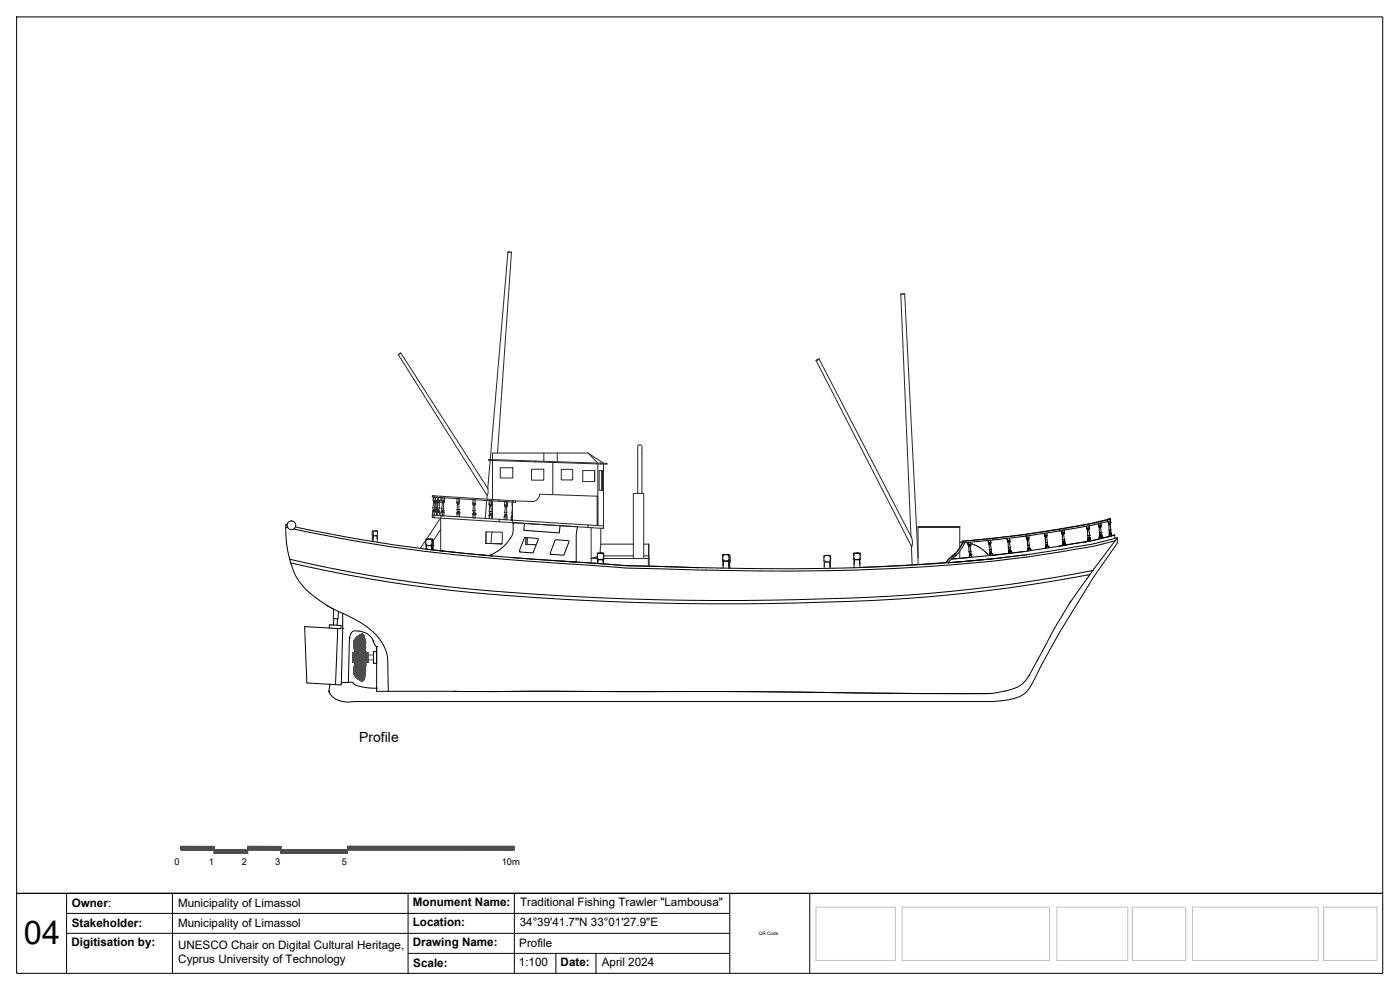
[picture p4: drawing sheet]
<svg xmlns="http://www.w3.org/2000/svg" width="420mm" height="297mm" viewBox="0 0 420 297" stroke-linecap="round" stroke-linejoin="round" font-family="sans-serif">
<defs><g id="words">
<text font-size="9.8" x="7.2" y="283.3">04</text>
<text font-size="4.2" x="107.8" y="222.7">Profile</text>
<g font-size="3.5">
<text x="21.5" y="272">Owner:</text>
<text x="53.4" y="272">Municipality of Limassol</text>
<text x="123.9" y="272">Monument Name:</text>
<text x="156.1" y="272">Traditional Fishing Trawler &quot;Lambousa&quot;</text>
<text x="21.5" y="278">Stakeholder:</text>
<text x="53.4" y="278">Municipality of Limassol</text>
<text x="123.9" y="277.9">Location:</text>
<text x="156" y="278">34°39'41.7&quot;N 33°01'27.9&quot;E</text>
<text x="21.4" y="284">Digitisation by:</text>
<text x="53.4" y="284.7">UNESCO Chair on Digital Cultural Heritage,</text>
<text x="123.9" y="284">Drawing Name:</text>
<text x="155.9" y="284">Profile</text>
<text x="53.5" y="288.9">Cyprus University of Technology</text>
<text x="124" y="290">Scale:</text>
<text x="155.7" y="290">1:100</text>
<text x="168.3" y="289.9">Date:</text>
<text x="180.6" y="290">April 2024</text>
</g>
<g font-size="2.8">
<text x="52.4" y="259.6">0</text>
<text x="62.7" y="259.7">1</text>
<text x="72.6" y="259.7">2</text>
<text x="82.6" y="259.6">3</text>
<text x="102.6" y="259.6">5</text>
<text x="150.6" y="259.6">10m</text>
</g>
<text font-size="1.4" x="227.8" y="280.4">QR Code</text>
</g></defs>
<!-- layer: Line (0.05) -->
<g fill="none" stroke="#000" stroke-width=".3">
<path d="M5 5.1h410v262.9h-410zM85.8 158.1l.6 .2M86.2 157.5l-.4-.1a33.5 33.5 0 0 0 1.1 10.4M88.2 158.7l9.7 2M88.7 158.1l8 1.7a419.6 419.6 0 0 0 31.2 5M157.4 157l-.2 2.1 10.7 .8 .2-2.2M158.2 159.2h.1M313.6 160v.7M314.2 159.9v.7l-.6 .1M317.9 158.8l-10 1.5v.6M318.5 159.2v.5M318.5 159.7l.2 .2"/>
<path d="M318.5 159.7h.1M318.7 159.9v.2M318.9 159.7h.1M319 159.1h.1M319.2 159.9l-.3-.2-.2 .2M319.2 159.9h-.5M319.2 159.1h.2M319.2 159.9v.2M319.4 159.1v.6M319.4 159.1h-.5v.6M319.4 159.7l-.2 .2M319.4 159.7l-.1 .1"/>
<path d="M326 157.9l.1 .5M326.1 158.4l.2 .2M326.1 158.4l.1 .2M326.1 158.4h.1M326.1 158.5h.1M326.2 158.6h.1M326.3 158.6v.2M326.3 158.8v.2M326.3 158.8h.1M326.3 158.9l.1 1.8M326.3 158.9v.1M326.5 157.8l.1 .6"/>
<path d="M326.6 158.4h.1M326.8 158.5v.2M326.8 158.7v.2M326.8 158.5l-.2-.1-.3 .2M326.8 158.7l-.5 .1M326.8 158.5l-.5 .1M326.8 158.9l.2 1.7M326.8 158.9l-.5 .1M326.9 157.7v.8M329.6 157.1v.5M329.6 157.6l.2 .2M329.6 157.6h.1"/>
<path d="M329.8 157.8v.2M329.8 158l.1 .2M329.8 158h.1M329.9 158.2h.1M329.9 158.2v1.7M329.9 157.8l.3-.2 .1 .2zM329.9 159.9l.1 .7M329.9 159.9h.1M330.2 157.6l-.1-.6 .4-.1-.1 .8M330.2 157.6h.1M330.3 157.9v.2l-.4 .1M330.3 157.9h.1"/>
<path d="M330.3 157.9l-.5 .1M330.3 157.8v.1M330.3 158.1l.2 1.7M330.4 157.7l-.1 .1M330.5 159.8l-.1 .7M330.5 159.8l-.6 .1M330.5 159.8h.1M332.4 156l-4.5 1-10 1.8v.5M332.4 156l.9-.3-11.1 2.3a363.4 363.4 0 0 1-33.4 4.4h.2M332.4 156v.5M332.4 155.8l.9-.1v.5l-7.2 1.7a428.3 428.3 0 0 1-36.5 4.9M332.6 156.4v.4"/>
<path d="M332.6 156.8l.4 .2 .3-.3v.3h-.6zM332.7 157v.2M332.7 157.2v.2M332.7 157.4l.1 1.7M332.8 159.1l.2 .6M332.9 159.9v.1M333 159.7l-.1 .2M333.2 157v.1M333.2 157.1l-.5 .1M333.2 157.1v.2M333.2 156.2l.1 .5M333.2 157.3l-.5 .1"/>
<path d="M333.2 157.3l.2 1.8M333.3 156.7h.1M333.3 159.7h-.3M333.3 159.7l.1 .1M333.4 159.1h-.6M333.4 159.1l-.1 .6M333.4 159.8l-.5 .1M333.4 159.8v.2M87.2 168.9a432.2 432.2 0 0 0 74.2 10.5 843.3 843.3 0 0 0 123.3-.9 471.9 471.9 0 0 0 42.4-6.1M97.9 160.7l19.8 3.4 19.6 2.4 20.6 1.8 29.8 2.1 39.7 .9 21.2-.1M127.8 163.1l.3 .4 .6 .2M127.8 163.1l.1 .6"/>
<path d="M127.9 164.8h.2M127.9 163.7v1M127.9 163.7h.8M127.9 163.7h.1M128 164.8l26 2.5M128.1 164.8h.1M128.1 164.8l18.6 1.9M128.1 163.7l-.2 1M128.7 163.7h.6M129.6 163.7v1.3l-.3-1.3h.5M129.6 163.1l.2-1.4v2M129.6 163.1l.2 .6"/>
<path d="M129.6 163.1l-.2 .4-.7 .2M129.6 162.3a1.01 1.01 0 0 0-.9-.6 1.01 1.01 0 0 0-.9 .6v.8M129.8 161.7h-1.9l-.1 .6M129.8 163.7v1.3M129.8 163.7h.1M131.5 165.2l1.2 .1M131.5 165.2h.1M132.7 165.3h.1M135.9 165.7l1.2 .1M144.8 166.5l1.1 .1M146.7 166.7a11.9 11.9 0 0 0 7.2-7l.1-2.9 19.4 1.3-.5 2.5v8l-18.9-1.3M146.7 166.7l1.2 .1"/>
<path d="M154 167.3l24.6 1.7a198.8 198.8 0 0 0 20.5 1l10.3 .3M157.4 161.4l4.1 .2-1.5 4.2-4.1-.3zM166.6 162.1l4.2 .3-1.6 4.1-4.1-.3zM168.7 168.4l10.1 .6a163.5 163.5 0 0 0 18.4 1l12.2 .3M179.3 167.3v.6M179.3 165.9h.9l-.7 .2-.2 .4zM179.3 167.3a1.04 1.04 0 0 0 .9 .6 1.04 1.04 0 0 0 1-.6M179.3 166.5v.8M179.3 167.9v1.1M179.6 167.9l-.2 1.1M180.2 165.9h1v.6l-.3-.4zM180.8 167.9l.3 1.3v-1.3"/>
<path d="M181.2 166.5v1.4h-1.9M209.4 170.3l18 .3 21.2-.1M209.4 170.3h.3M216.9 167.8a1.04 1.04 0 0 0 1 .6 1.04 1.04 0 0 0 .9-.6M216.9 167v-.6h.9l-.8 .4-.1 1M217 168.4v1.3M217 169.7v.7M217.2 168.4l-.2 1.3M217.8 166.4h1v.6l-.3-.4zM218.5 168.4l.2 1.3M218.7 168.4v1.3M218.7 169.7v.8"/>
<path d="M218.8 167v1.4h-1.9v-.6M248.6 170.5h.1M248.6 171.2h.1M256.2 166.5v-.6h1l-.8 .4-.2 1a1.04 1.04 0 0 0 1 .6 1.04 1.04 0 0 0 .9-.6M256.2 167.3v.6h.4M256.3 167.9v1.4M256.3 169.3v1M257.8 167.9l.2 1.4v-1.4M258 169.3v1M258.1 166.5l-.2-.4-.7-.2h.9v2h-1.5l-.3 1.4M258.3 170.3l-9.7 .2M258.3 170.3h.2"/>
<path d="M258.6 170.3h-.3M285.7 166.9l-1.9 1.9M285.7 166.9l.9-.7zM285.9 166.8l-1.9 2-25.4 1.5M286.3 167.1l-1.7 1.6M286.3 167.1l.7-.5zM286.6 166.3l-.7 .5M287.4 167.6h-.5M287.4 167.6l-1.8 .1 1.3-.1M288.8 162.9l-1 1.8-1.3 1.6M288.8 162.4v.5M288.8 162.9h.2"/>
<path d="M288.9 167.5l-2 .1M288.9 167.5l-1.5 .1M289 162.9l-1.1 1.8-1.3 1.6M289 162.4v.5M289.6 162.8l-1.3 2.2-1.3 1.6M289.6 162.8l-.8 .1M289.7 167.4h-.6M289.7 167.4l-.8 .1M290.4 162.8l.1 .5M290.5 163.3l.1 .2M290.5 163.3h.1M290.5 162.7l.1 .6"/>
<path d="M290.6 167.3l-.7 .1M290.6 163.3v.2M290.6 163.5l.1 .2M290.7 163.7v.2M290.7 163.7h.1M290.7 163.9l.1 1.7M290.8 165.6l.2 .6M290.9 166.7v.6M291 166.3h.4l.1 .2M291 166.3v.2M291 166.5h.1M291 166.5v.2h.3"/>
<path d="M291 166.9v.4M291 166.2v.1M291.1 163.4v.2M291.1 163.6l.1 .2M291.1 163.6l-.4 .1M291.1 163.6h.1M291.2 163.8l.2 1.7M291.2 163.8l-.5 .1M291.2 162.7v.5M291.2 163.4l-.6 .1M291.2 163.4h.1M291.2 163.2l-.3 .3-.3-.2"/>
<path d="M291.2 163.2v.2M291.2 163.2h.1M291.3 166.7l-.3 .2-.1-.2h.7l.1 .5M291.4 166.1l-.4 .1M291.4 165.5l-.6 .1M291.4 165.5v.8M291.5 166.5l-.2 .2M291.5 166.5h-.5M291.5 166.5h.1M296.5 162.2l.1 .5M296.6 162.7l.1 .2M296.6 162.7h.1"/>
<path d="M296.7 162.2v.5M296.7 162.7v.2M296.8 162.9v.2M296.8 163.1h.1M296.8 163.1v.2M296.8 163.3l.1 1.7M296.9 165l.2 .8M297 166.1l.1 .6M297.1 165.8v.2M297.1 166h.1M297.1 166v.1h.3M297.1 166.3l.1 .4"/>
<path d="M297.1 166.3h.1M297.2 162.9l.1 .3M297.3 163.1h-.5M297.3 163.2l.2 1.7M297.3 163.2l-.5 .1M297.3 162.1v.8M297.3 162.9h-.6M297.3 162.9h.1M297.3 162.7l-.2 .2-.4-.2M297.4 166.1l.3 .2M297.4 166.1h-.4l.1 .2M297.4 166.1l-.3 .2"/>
<path d="M297.5 167.7h.1M297.5 165.6h-.4M297.5 164.9l.1 .8-.5 .1M297.5 164.9l-.6 .1M297.6 165.7v.2M297.6 165.9v.2M297.6 165.9l-.5 .1M297.6 166.1h.1M297.7 166.1h.1M297.7 166.1h-.3M297.7 166.1l.1 .5M298.1 161.5l-9.1 .9"/>
<path d="M298.8 166.5l-1.8 .2h.5M302.2 161.6l.1 .5M302.3 162.1l.1 .2M302.3 162.1h.1M302.4 161.5v.6M302.4 162.3l.1 .2M302.4 162.1v.2M302.5 162.5h.1M302.5 162.5v.2M302.5 162.7l.1 1.6M302.6 164.3l.1 .8M302.7 165.5v.5"/>
<path d="M302.7 165.5h.1M302.7 165.1l.1 .2M302.8 165.3h.1M302.8 165.3v.2M302.8 165.7h.1M302.8 165.7l.1 .3M302.9 162.2l.1 .2M303 162.4l.2 1.9M303 162.4h.1M303 162.4l-.5 .1M303 162.6h.1M303 162.6l-.5 .1"/>
<path d="M303 161.5v.7M303 162.2l-.6 .1M303 162l-.2 .2-.4-.1M303.1 165.4l-.4 .1 .1 .2M303.1 165.4l.3 .2M303.1 165.4l-.3 .3M303.1 165.4l-.3 .1M303.1 164.9l-.3 .1M303.1 164.9l.1 .2M303.2 164.3h-.6M303.2 164.3l-.1 .6M303.2 165.1h-.5"/>
<path d="M303.2 165.1l.1 .2M303.3 165.3v.1M303.3 165.3h.1M303.3 165.3h-.5M303.3 165.4h-.2M303.3 165.4h.1M303.4 165.4h-.3M303.4 165.4h.1M303.4 165.4v.2M303.4 165.6l.1 .4M307 165.5l-17.3 1.9M307 165.5l-8.8 1.1"/>
<path d="M307 165.5h.1M307.7 166.5l-9.9 1.2-13.3 1.1 13-1.1M307.9 160.3l-9.8 1.2v.5M308 160.8v.6M308 161.4l.1 .2M308 161.4h.1M308 166.5l-11.8 1.3a554.1 554.1 0 0 1-37.6 2.5M308 166.4v.1M308.2 161.6v.1M308.2 160.8v.6M308.2 161.7h.1M308.2 161.7v.2"/>
<path d="M308.2 161.9l.2 1.7M308.2 161.4l-.1 .2M308.4 163.6l.2 .6M308.5 164.8l-.1 .5M308.5 164.4v.2M308.5 164.6h.1M308.5 164.6v.1M308.6 164.2l-.1 .2M308.6 165l.1 .3M308.6 165h.1M308.7 161.5v.2M308.7 161.7v.2"/>
<path d="M308.7 161.7h-.5M308.7 161.9l.2 1.7M308.7 161.9h-.5M308.8 160.7v.8l-.7 .1M308.8 161.3l-.3 .2-.3-.1M308.9 164.7h-.4M308.9 164.7l-.3 .3M308.9 164.2l.1 .1M308.9 164.2h-.3M308.9 163.6h-.5M308.9 163.6v.6M309 164.3v.2"/>
<path d="M309 164.3l-.5 .1M309 164.5v.2M309 164.5h.1M309 164.5l-.5 .1M309 164.7h-.1M309.1 164.7h.1M309.1 164.7h-.2M309.1 164.7l.1 .2-.7-.1 .1 .2M309.2 164.9h.1M309.2 164.9v.3M313.4 160l.2 .7M313.6 160.7v.2"/>
<path d="M313.6 160.9h.1M313.6 160.9v.2M313.6 161.1l.2 1.7M313.8 162.8l.1 .6M313.9 163.6v.2M313.9 163.9l-.1 .6M313.9 163.8h.1M313.9 163.8l.4 .1M313.9 163.4v.2M314 164.2v.3M314 164.1v.1M314.1 160.7v.2"/>
<path d="M314.1 160.9l.1 .2M314.1 160.9h-.5M314.2 161.1h-.6M314.2 161.1l.1 1.7M314.2 160.5l-.2 .2-.4-.2M314.3 163.4h-.4M314.3 163.4l.1 .1M314.3 163.9l-.3 .2M314.3 162.8h-.5M314.3 162.8v.6M314.4 163.5v.2M314.4 163.5l-.5 .1"/>
<path d="M314.4 163.7v.2M314.4 163.7l-.5 .1M314.4 163.9h-.1M314.5 163.9h.1M314.5 163.9h-.2M314.5 163.9l.1 .2-.7-.2 .1 .2M314.6 164.1h.1M314.6 164.1v.3M318.7 160.1h.1M318.7 160.1v.2M318.7 160.3l.2 1.7M318.7 160.3h.1"/>
<path d="M318.8 163.7l-11.8 1.8M318.8 163.7l-1.2 .2M318.8 163.2v.5M318.9 162l.1 .6M318.9 162h.1M318.9 163.1h.1M319 162.8v.1M319 162.8h.1M319 163.1l-.2 .1M319 162.9h.1M319 162.9l-.1 .2M319 162.6h.1"/>
<path d="M319 162.6v.2M319.2 163.3h.1M319.2 163.3v.3M319.2 160.1l.1 .2M319.2 160.1h-.5M319.2 160.1h.1M319.3 160.3l.1 1.7M319.3 160.3h-.6M319.4 162.6h.1M319.4 162.6v.1M319.4 162.6h-.4M319.4 163.1h-.4"/>
<path d="M319.4 163.1l-.2 .2M319.4 162v.6M319.4 162.7l-.4 .1M319.4 162.7l.1 .2M319.4 162h-.5M319.4 162h.1M319.4 162.7h.1M319.5 162.9v.2M319.5 162.9h-.5M319.5 163.1h-.1M319.6 163.1h.1M319.6 163.1h-.2"/>
<path d="M319.6 163.1l.1 .2-.7-.2 .2 .2M319.7 163.3h.1M319.7 163.3v.3M325.8 162.5l-7 1.2M325.8 162.5h.1M325.9 162.5h.1M326.2 173.7h.1M326.2 173.7l-4.7 6.5M326.4 160.7l.2 .6M326.4 160.7h.1M326.5 173.3h.1M326.5 173.3l-.3 .4"/>
<path d="M326.5 161.4v.2M326.5 161.4h.5M326.5 161.4h.1M326.5 161.7l-.1 .7h.4M326.5 161.6v.2M326.5 161.6h.1M326.6 161.3l-.1 .1M326.6 161.3h.1M326.6 161.3h.3M326.6 161.8l.4-.1-.1 .3zM326.7 172.9h.1M326.7 172.9l-.2 .4"/>
<path d="M326.9 162v.4M326.9 162h.1M326.9 161.2h.1M326.9 161.2l.1 .2M326.9 160.6l-.5 .1M327 160.6l-.1 .6M327 161.4v.2M327 160.6h.1M327 160.6h-.1M327 161.4h.1M327 161.6v.1M327 161.6h.1"/>
<path d="M327 161.6h-.5M327 161.7l-.5 .1M327 161.7l.3 .6M327.9 171.2a483 483 0 0 1-87.9 8.7 804.9 804.9 0 0 1-111.3-4.6l-18-2.7-11.9-2.2-11.9-2.6a18.7 18.7 0 0 0 8.6 12.1l2.5 1.7M327.9 171.2h.1M327.9 171.2l-1.2 1.7M329.9 161v.2M330 161l-.1 .6h.5M330 161h-.1M330 160.6v.2M330 161h.1M330 160.6h.1"/>
<path d="M330 160.8v.2l.5-.1M330 160.8h.1M330 160.8h.5M330.1 160.5h.1M330.4 160.5h-.3M330.4 161.2v.4M330.4 160.5l.1 .1M330.4 160.5h.1M330.5 160.6h-.5M330.5 160.6h.1M330.5 160.6v.2M330.5 160.8v.1"/>
<path d="M330.5 160.8h.1M330.5 160.9l.2 .1M330.6 161l-.2 .2M330.6 160.9h.1M330.6 160.9v.1M330.7 161h-.6l.3 .2M330.7 161v.1M330.7 161.1h.1M330.7 161.1l.1 .4M332.5 161l-5.9 1.4-7.8 1.3M332.9 160.2h.6v.2M332.9 160.2v.6h.6"/>
<path d="M332.9 160.4l.6-.1v.5M332.9 160v.2M333.3 160.9l-7.4 1.6M333.4 160h-.5M333.4 160l.1 .2M333.6 160.8l-1.1 .2M333.6 160.8l1-.3v1.1M334.4 160.6l-1.9 .4M334.6 160.5l-1 .3M334.6 162.3l-7.3 1.8-19.2 3a509.2 509.2 0 0 1-47.6 3.8l-11.9 .3M335.3 161.4l-7.7 1.9-19.6 3.2M335.3 161.4v1.6l-7.1 10.2-10.1 16.3-7 13a14.6 14.6 0 0 1-4.1 5.9 15.3 15.3 0 0 1-7 1.9l-2 .2h-190.9a9.6 9.6 0 0 1-6.5-.9 3.1 3.1 0 0 1-1.6-4.3"/>
<path d="M335.3 161.4l-7.4 9.8M98 181.6l4.8 2.4M98 181.6l2.1 1.2-.1 2.8 1.5 .1v-2.2M98.8 188.4l-7.4-.4 .7 16.9 6.9 .4M98.9 187.5l3.5 .2-.1 .9-3.5-.2zM100.2 185.6l-.1 1.9M101.3 185.7l-.1 1.9M101.4 188.6l-.7 16.8M102.8 188.5h.1M102.8 184a27.6 27.6 0 0 1 11.2 7.8 11.5 11.5 0 0 1 2.4 7.6l.1 8M102.8 184v4.5M102.8 188.5l-.4 16.3"/>
<path d="M104.9 191.4v-.3a1.95 1.95 0 0 1 2.8-1.8 5 5 0 0 1 4.7 4l.6 .7M104.9 191.4h.1M104.9 191.4l-.4 13.3M111.9 192l.2 .6M112.1 195.5h.9v3.5h-.9zM113 194h.1M113 194v13.4l103.1 .1 80.4 .6M321.2 180.7l-4.7 7.8-7.7 14.2a9.1 9.1 0 0 1-7.2 4.6l-3.6 .7-2.3 .1M321.2 180.7h.1M321.2 180.6h.1M321.2 180.6v.1M321.5 180.2h.1"/>
<path d="M321.5 180.2l-.3 .4M98.8 207.2l.1 .7M102.4 204.8l3.2-.1a4.9 4.9 0 0 0 3.6 1.5l3.8 .3M102.4 204.8l-.1 .7-3.3-.2M113 206.5h.1M5 268h410v24h-410zM20 274.1h199M51.8 268v24M122.5 268v24M154.4 268v24M210 268h-190v24M219 268v24"/>
<path d="M243 268v24M20 280h199M122.5 286.1h96.5M166.8 286.1v5.9M178.9 286.1v5.9"/>
<circle cx="87.5" cy="157.6" r="1.3"/>
</g>
<g fill="none" stroke="#4d4d4d" stroke-width=".3">
<path d="M105.9 196h.4zM105.9 196.1h.3zM105.9 196.2h.2zM106 196.2h.1M106 196.4h.1M105.9 196.5h.2zM105.9 196.5h.2M105.9 196.7l.2-.1zM105.9 196.8h.5zM105.9 198.8h.4M105.9 198.8h.4zM105.9 198l.4-.1z"/>
<path d="M105.9 197.3h.4zM106 198.3h.1M105.9 198.7h.4l-.4 .1M105.9 198h.5M105.9 198.8h.7M105.9 197.4h1.2M106 196.3h.1M106 196.3v.1M106 198.4h.1M106 198.4v.1M106 196.2v.1M106 196.5h.1"/>
<path d="M106.1 198.5h.1M106 198.5h.1M106 198.5l.1 .1M106 198.5l-.1 .1M106 198.3l.1 .1M106.2 198.3h.1M106 196.3l.1 .1M106.1 196.2h-.2M106.1 198.6h-.2h.2M106.1 198.3h-.1M106.1 196.2h.2M106.1 196.4v.1"/>
<path d="M106.1 198.6h.1M106.1 198.4l.2 .1M106.1 196.3h.1M106.1 198.4v.1M106.1 198.2l.1 .1M106.1 198.2h-.2l.2 .1M106.1 198.4l.5 .4M106.1 196.2h.1M106.1 196.3l-.1 .2M106.1 196.5v.1M106.1 198.2v.1M106.1 198.4l.5 .5"/>
<path d="M106.1 198.5l.2 .1M106.1 196.2l.1 .1M106.1 198.5v.1M106.1 198.5l.3 .1M106.1 196.4h.1M106.1 198.6h.2M106.1 196.1h-.2h.2M106.1 196.1h.1M106.1 198.6l-.2 .1h.4h-.4l.2-.1M106.1 198.6l.4 .1M106.2 196.4h.1M106.2 198.3l.4 .5"/>
<path d="M106.2 196.6l-.3 .2M106.2 193.4v.2zM106.2 193.2v.2zM106.2 198.6h.1M106.2 198.3l-.2 .1M106.2 193.2l.3 2.5M106.2 193v.2M106.2 193.2v.1M106.2 193.6v.2zM106.2 192.8v.4v-.4v.2M106.2 192.8h.1M106.2 196.1l.1 .1"/>
<path d="M106.2 196.3h-.2M106.2 196.3l-.1 .2M106.2 192.7h.1M106.2 192.6v.1M106.2 192.8v.1M106.2 193.6l.1 .3M106.2 193.6v-.2v.2M106.2 193.1v.3M106.2 193.3l.1-.2-.1 .2M106.2 193.4v.2M106.2 192.6h.1M106.2 196.7h.2z"/>
<path d="M106.2 196.1h.1M106.2 196.1l-.2 .1M106.2 196.5h.1M106.2 192.7v.1M106.2 193.6v.2M106.2 193.2v.3M106.2 193v.1M106.2 193.2l.1-.2-.1 .2M106.2 193.2h.1M106.2 198.2l.4 .6M106.2 196.2h-.1M106.2 193.8l.1 .2z"/>
<path d="M106.2 192.6v.2M106.2 192.5v.1M106.2 192.6v.5M106.2 198.2l.4 .5M106.2 196.1h-.1M106.2 194l.1 .3zM106.2 192.5l.1 .1M106.2 193.8l.1 .2M106.2 193.6l.1-.1v.2M106.2 193.3l.1 .1M106.3 196l-.1 .1M106.3 192.6h-.1"/>
<path d="M106.3 192.5h.1M106.3 192.7h.1M106.3 192.6v.1M106.3 192.8h-.1M106.3 194l.1 .7M106.3 193.7v-.2v.2M106.3 192.6h.1M106.3 192.8l-.1 .1M106.3 192.5l-.1 .1M106.3 193.9v.1M106.3 196.2l.3-.1-.4 .1M106.3 194.2v.3z"/>
<path d="M106.3 192.8h.1M106.3 192.5v.1M106.3 192.7v.1M106.3 192.8l-.1 .2M106.3 194h.1M106.3 194v.2M106.3 192.4v.1M106.3 192.4l-.1 .1M106.3 198.6l.1 .1M106.3 192.5h-.1M106.3 192.8l-.1 .2 .1-.2M106.3 193.4v.1"/>
<path d="M106.3 193.4l.1-.2-.1 .2M106.3 192.4l-.1 .3M106.3 198.6h.1M106.3 195.9h-.4h.6M106.3 195.9h-.4h.4M106.3 195.8h-.4h.4M106.3 198.2l.3 .5M106.3 198.5l.1 .1M106.3 198.6l.3 .2M106.3 195.9h-.4l.5 .1M106.3 196.3h-.1M106.3 194.4l.1 .3z"/>
<path d="M106.3 192.7l.1 .1M106.3 194.3v.1M106.3 193.1l-.1 .2M106.3 193.1l-.1 .1M106.3 198.2h-.1M106.3 198.2l.4 .5M106.3 196.3h-.2M106.3 192.3l-.1 .2M106.3 197.9h.4M106.3 198h.2M106.3 198.8h.1M106.3 198.8h.2z"/>
<path d="M106.3 195.9h.3M106.3 195.9h-.4M106.3 197.2h.4M106.3 197.8h1.2M106.3 198.6l.2 .1M106.3 196h.1M106.3 196.4h-.1M106.3 194.5l.1 .2M106.3 194.2v.2M106.3 193.1v.3M106.3 192.8v.2v-.2M106.3 193.1l.1-.1-.1 .2"/>
<path d="M106.3 192.4h.1M106.3 192.3v.2M106.3 192.3v.1M106.3 198.1l-.4 .1 .4-.1M106.3 192.3l-.1 .4M106.3 196.4h-.2M106.3 193.5l.1 .1M106.3 193.1l.1 .1M106.3 192.8v.2M106.3 198.1h.1M106.4 196.1h.1M106.3 196.1h.2z"/>
<path d="M106.3 196.1h.1M106.3 194.6l.1 .3zM106.3 194.1l.1-.2-.1 .4M106.3 193.5l.2-.3-.1 .4M106.3 193.2l.1-.2v.2M106.3 200v.3zM106.3 196.1h-.1M106.3 194.4l.1 .1M106.3 194.1l.1 .1M106.3 199.9v.1M106.4 198.6v.1M106.4 198.7h.1"/>
<path d="M106.4 194.8v.3zM106.4 192.4h-.1M106.4 192.7v.1M106.4 192.7h.1M106.4 192.5l-.1 .1M106.4 192.5h.1M106.4 194.2l.1-.3-.1 .3M106.4 194.5h.1M106.4 194.5v.2M106.4 193.9v-.2l-.1 .4M106.4 193.6l.1-.3-.1 .4M106.4 199.8l-.1 .3z"/>
<path d="M106.4 192.4h.1M106.4 192.4l-.1 .1M106.4 198.6h-.1M106.5 196h.1M106.4 192.7h-.1M106.4 193.6l-.1 .1M106.4 192.3v-.1l-.1 .2M106.4 199.7v.1M106.4 198.6l.1 .1M106.4 199.8l-.2 1.5M106.4 194.2h.1M106.4 192.1v.1"/>
<path d="M106.4 198.1l.3 .6-.1-.5M106.4 198.1l.1 .2M106.4 195v.2zM106.4 192.4v.1M106.4 192.6v.1M106.4 192.8h.1M106.4 194.9v.3M106.4 194.7v.4M106.4 194.7h.1M106.4 193l-.1 .1M106.4 199.6v.3zM106.4 192.2h.1"/>
<path d="M106.4 192.2l-.1 .2M106.4 198.7h-.5h.5M106.4 198l-.1 .1M106.4 198h-.5l.4 .1M106.4 199.6l.1-.6-.1 .8M106.4 196h.1M106.4 192.8v.2M106.5 196.1h.1M106.4 195.2l.1 .2zM106.4 192.6h.1M106.4 194.2v.3M106.4 193.7l-.1 .3"/>
<path d="M106.4 193.7l.2-.3-.2 .3M106.4 193l-.1 .2M106.4 192.9l-.1 .2M106.4 199.4v.3zM106.4 192.3v.1M106.4 192.1l-.1 .2M106.4 199.8l-.1 .7M106.4 196.1l-.3 .1M106.4 193.7l.1 .1M106.4 192.9h.1M106.4 192.3h.1M106.5 198.7h.1"/>
<path d="M106.4 196.8l.2 .1-.7 .1 .5-.2 .3 .2h-.8l.9 .1-.1-.2M106.4 192.5l.1 .1M106.4 194.9l.1-.2-.1 .3M106.4 195v.1M106.4 193.7l.2-.3-.1 .4M106.4 199.8v.1zM106.4 199.3v.2zM106.4 192.2v.1M106.4 192.2v.2M106.4 192.3l.1-.4-.1 .4M106.4 199.6v.2M106.4 192.5v.1"/>
<path d="M106.4 194.3v.2M106.4 193h.1M106.4 199.7l-.1 .4M106.4 192.2v.1zM106.4 192.1l-.1 .2 .1-.1M106.4 199.7h.1M106.4 192.1h.1M106.4 196h.2M106.4 196h-.1M106.4 195.4l.1 .2zM106.4 195.2l.1 .3zM106.4 195.1l.1 .1"/>
<path d="M106.4 193.1l-.1 .4M106.4 194.6h.1M106.4 193.1v.1M106.4 199.5h.1M106.6 196h.1M106.6 192.3h.1M106.5 192.3l-.1 .1M106.5 192.5h.1M106.5 192.4h-.1M106.5 192.7v.1M106.5 192.8l.2 .2M106.5 195.4l.1 .4"/>
<path d="M106.5 195.1v.1M106.5 192.8v.1M106.5 192.8l-.1 .2M106.5 192.8l-.1 .1M106.5 199.9l-.1 .2zM106.5 199.1v.3zM106.5 192.3h.1M106.5 192l-.1 .1M106.5 198.7l.1 .2M106.5 192.3h-.1M106.5 192.5v.1M106.5 192.5h-.1"/>
<path d="M106.5 192.7l.1 .2M106.5 194.9l.1-.2-.1 .3M106.5 194.4l-.1 .1zM106.5 199.4l-.1 .2M106.5 199.4h.1M106.5 198.1l.1 .1M106.5 195.9h-.2h.2M106.5 192.3v.1M106.5 192.7l.1 .1-.1-.1M106.5 194.7l-.1 .3M106.5 194.9v.2M106.5 198.1h-.1"/>
<path d="M106.6 198.8h.1M106.5 198.8h-.6M106.5 192.6l.1 .2M106.5 194.4v.2M106.5 195.2h.1M106.5 192.6v.1M106.5 198.7v.1M106.5 198.3l.2 .4M106.5 198.7l.1 .1M106.5 196.1l-.3 .1M106.5 192.4v.1M106.5 192.6l.1 .2-.1-.2"/>
<path d="M106.5 192.3l.1 .1M106.5 195.4l.1 .3M106.5 192.9v.4l.1-.2M106.5 192.9l-.2 .6M106.5 199.8l.1 .2M106.5 198.9v.3v-.2M106.5 191.9v.1M106.5 198h-.1M106.5 196.1l-.2 .1M106.5 195l.2-.3-.2 .3M106.5 192h.1M106.5 191.9l-.1 .3"/>
<path d="M106.5 199.2h.1M106.5 194.4l-.1 .2M106.5 194.4v.1M106.5 198.8v.3M106.5 195.8h-.2M106.5 192.6h.1M106.5 195.5h.1M106.5 193.9l-.1 .3M106.5 199.7v.2zM106.5 199.7l.2 .1M106.5 199.7l.2-.1v.4M106.5 198.8v.2l.1-.2"/>
<path d="M106.5 192v.3M106.5 196.1h-.1M106.5 195.5l.1 .3M106.5 193.9l.2-.2-.1 .3M106.5 193.9l-.1 .4 .2-.3M106.5 193v.2zM106.5 199l.1 .1M106.5 193.9l.2 .3M106.5 193l.1 .2M106.6 195.8h-.3h.3M106.6 195.8h-.7l.4 .1M106.6 196.8l.1 .2z"/>
<path d="M106.6 196.8l-.2-.1v.1M106.6 195.8l-.1-.2 .1 .4M106.6 192.3h-.1M106.6 192.4h.1M106.6 192.9v.1M106.6 195.8l.1 .3M106.6 195.3l-.1 .1M106.6 191.9l-.1 .1M106.6 198.8h-.3h.3M106.6 195.8v.1M106.6 195.8h-.7v3M106.6 192.5h-.1"/>
<path d="M106.6 192.4h-.1M106.6 192.5v.3M106.6 192.3l.1 .1M106.6 195.5v.1M106.6 194.5l-.1 .2M106.6 192l-.1 .3zM106.6 191.9l-.1 .1zM106.6 195.8h.1M106.6 195.9h-.7M106.6 198.8l-.1 .1M106.6 194.5l-.1 .1M106.6 192.5l-.1 .1"/>
<path d="M106.6 195.9h.1M106.6 195.9h-.3h.2M106.6 195.9l-.4 .4M106.6 196l-.3 .3M106.6 196.1l-.3 .3M106.6 192.3v.1M106.6 192.5l.1 .2-.1-.2M106.6 195.8v.2M106.6 195.5l.1-.2-.1 .3M106.6 194l.2-.2-.2 .3M106.6 194l-.2 .3M106.6 194l-.1 .4 .1-.3"/>
<path d="M106.6 193l.1 .1M106.6 193v.5M106.6 199.5l-.2 .2 .1-.2M106.6 198.8v.1M106.6 191.8l.1-.1-.1 .2M106.6 196v.1M106.6 199l-.1 .4M106.6 194.6l-.1 .3M106.6 199.5h-.1M106.6 199h-.1M106.6 191.9h-.1M106.6 195.9v.2"/>
<path d="M106.6 198.9v.1M106.6 191.8l-.1 .1M106.6 195.9h-.1M106.6 198l.2 .6-.3-.5M106.6 196l-.2 .6-.3-.1M106.6 196l.1 .1M106.6 199l-.1 .2M106.6 199.3l-.1 .1M106.6 199.3l.1 .1M106.6 192.3l.1-.4-.1 .4M106.6 197.9l-.1 .2M106.6 195.1l.2-.2-.2 .3"/>
<path d="M106.6 195.1l-.1 .1M106.6 196.7l.1 .2M106.6 192.4l-.1 .4M106.6 192.5v.2M106.6 192.4l.1 .1M106.6 195.2l-.1 .2M106.6 194.1l-.2 .4M106.6 194.1v.4M106.6 192v-.2v.2M106.6 195.2l-.1 .3M106.6 194.1l.2-.2-.1 .3M106.6 198.9l-.1 .3"/>
<path d="M106.6 198.9h.1M106.6 196l.2-.2-.1 .2M106.6 195.6v.2M106.6 199.1l-.1 .1M106.6 199.1l.1 .1M106.6 200h-.1M106.6 192v.3M106.6 192.5h.1M106.6 192.4h.2M106.6 193.5l-.3 .6M106.6 199.1l.2 .1M106.7 196.7l.1 .2-.2-.2"/>
<path d="M106.7 196.7l-.3-.1 .2 .1M106.7 192.4h.1M106.7 196.1v.1M106.7 196.1l.2 .2M106.7 191.9l-.1 .4zM106.7 191.9l-.1 .4M106.7 191.9v-.2l-.1 .3M106.7 196.1l-.4 .4 .1 .2M106.7 192.4v.1M106.7 199.8h-.2M106.7 199.8v.3M106.7 194.2l-.1 .3"/>
<path d="M106.7 196.2l.2 .2M106.7 192.5h-.1M106.7 192.7v.3l.2-.2M106.7 192.5h.1M106.7 192.4l.1 .1-.1-.1M106.7 196.1h.1M106.7 195.7l.1-.2-.2 .3M106.7 198.8h-.1M106.7 198.7l-.1 .1M106.7 198.9l-.1 .2v-.2M106.7 191.9v-.2v.2M106.7 197.9l.1 .1h-.2"/>
<path d="M106.7 196.2l-.3 .5h.2M106.7 195.2l-.1 .3M106.7 193.3l-.2 .5M106.7 198.7v.1M106.7 198.9l-.1 .1M106.7 192.4l.1 .1M106.7 197.9h-.1M106.7 193.1l.1 .1M106.7 196.2l.2 .1M106.7 196.1l.1 .1M106.7 193.7l-.2 .2M106.7 193.7v-.3l-.2 .5"/>
<path d="M106.7 193.1v.1M106.7 199.4l-.1 .2v-.1M106.7 191.9l.1-.3-.1 .6 .1-.6-.1 .6M106.7 197.9l-.8-.1 .4 .1M106.7 197.3l.4 .1v.3l-1.2 .1M106.7 197.9h.2M106.7 197.3l-.8 .1 .4 .1M106.7 197.2l.1-.1h-.9l.4 .1-.4 .1M106.7 192.4l.2 .3-.1-.2M106.7 195.7l.1 .1M106.7 193.4l-.1 .1zM106.7 193.7l.1 .2"/>
<path d="M106.7 199.4l-.1 .1M106.7 191.7l-.1 .2M106.7 197.2l-.4 .1h.4M106.7 196v.1M106.7 191.7h.1M106.7 192.5v.2M106.7 192.5l.1 .1M106.7 192.4l.2 .1-.1-.1M106.7 196.1l.2-.2-.1 .3M106.7 195.7l.2-.2-.1 .3M106.7 194.8l-.2 .4M106.7 194.8l-.2 .2"/>
<path d="M106.7 194.8l-.1 .3M106.7 192.4l.1-.2-.1 .2M106.7 195.3l.1 .1M106.7 193.2v.2l.1-.2M106.7 193.2l-.1 .3M106.7 198.7l-.1 .3M106.7 198.9v.2v-.2M106.7 199.2v.6M106.7 198.9l.1 .2zM106.7 199.2l-.1 .1M106.7 191.7v.2M106.8 192.6l.1 .2-.2-.1"/>
<path d="M106.8 192.6l.1 .2M106.8 194.4l-.3 .3M106.8 194.4l-.2 .2M106.8 192.2h-.1M106.8 191.6h.1M106.8 195.4l-.2 .2M106.8 197.9h.1M106.8 192.4l.1 .2zM106.8 192.5l.2 .3M106.8 192.5l.3 .2M106.8 193.2l.1 .1M106.8 193.2l-.1 .2 .1-.1"/>
<path d="M106.8 192.4l.1-.2-.1 .3M106.8 191.6l-.1 .1M106.8 193.2v.1M106.8 195.8v.1M106.8 198.7l-.1 .2v-.2M106.8 192.2l.1-.6-.1 .6M106.8 195l-.1 .2zM106.8 198.7h.1M106.8 191.5l-.2 .3M106.8 198.6l-.1 .1M106.8 198.7h-.1M106.8 192.2v.2"/>
<path d="M106.8 198l.2 .5M106.8 198l.2 .1zM106.8 198l.1 .5-.3-.5 .2 .6-.2-.6M106.8 195.5l-.1 .2M106.8 195.5l-.2 .1M106.8 193.3l-.1 .4 .2-.3M106.8 198.6h.1M106.8 198h.3M107 198.1h.1M106.8 196.8l.2 .2-.3-.1M106.8 196.2l.2-.1-.1 .1M106.8 194l-.1 .3h.3"/>
<path d="M106.8 194v.4M106.8 196.8l-.1 .1M107 198.2h.1M106.9 197.9l.2 .1M106.9 196.4l.1 .1-.1-.2-.3 .5M106.9 196.4l.1 .2-.2-.2v.4l-.1-.1M106.9 196.4l-.2-.1 .1 .1-.2-.1 .2 .2-.2-.1 .1 .3M106.9 192.8l-.1 .4 .2-.3M106.9 195.1l-.2 .2zM106.9 192.5h.1M107 198.3h.1M106.9 196.3l.1 .2"/>
<path d="M106.9 196.3l.2 .2M106.9 198.6h-.1M106.9 191.6l-.2 .6M106.9 191.4l-.1 .2M106.9 191.4l.1-.1-.1 .2M106.9 197.9h.2h-.4M106.9 196.2l.1 .1M106.9 195.9l-.1 .2zM106.9 196.2l.2-.1-.2 .2M106.9 193.5l-.1 .3zM106.9 198.7h.1M106.9 198.7l-.2 .2"/>
<path d="M106.9 197.8l-.6 .1M107 198.4h.1M106.9 192.7l.3 .2M106.9 193.4l-.1-.1 .3 .4M106.9 191.6l-.1 .6M106.9 191.5l-.3 .4M106.9 191.5l-.1 .1M106.9 197l.4 .3M106.9 197.2h.2l-.4 .1 .9 .3M106.9 197.2h-.2h.4l-.4 .1M106.9 193.4l.1 .3M106.9 194.1l.2-.2-.1 .3"/>
<path d="M106.9 193.6l-.1 .3zM106.9 192.2h-.1M106.9 191.5v.1M106.9 197v.2M106.9 194.1l.1 .1M106.9 192.2l-.1 .3M106.9 196.3l.3 .2M106.9 196.3h.1M106.9 200v.2l.2-.1M106.9 198.5l-.2 .2M106.9 198.6v.1M106.9 198.7l-.1 .8"/>
<path d="M106.9 191.6l-.1 .6zM106.9 200l.2 .1M106.9 200l.1 .2M106.9 191.4h.1M106.9 198.6h.1M107 198.2v.1M107 198.1v.1M107 196.3l.1-.1-.1 .1M107 198.7l-.1 .2M107 192.2l-.2 .3M107 191.6l-.2 .6M107 192.6l.1 .2"/>
<path d="M107 194.2l-.4 .5M107 198.7l-.3 1.4M107 192.2l-.1 .3M107 198.3v.2M107 192.9l.1 .2-.2-.2 .1 .2-.1-.1 .1 .2h-.2l.1 .1 .2-.2 .1 .2-.3-.1 .1 .3 .2-.2M107 192.9l.2 .4M107 192.8v.1M107 192.9l.1 .1M107 193.6l-.2 .4 .2-.2M107 193.6l-.2 .4M107 193.6l-.3 .1M107 191.4l-.1 .1"/>
<path d="M107 195.3l-.3 .4M107 195.3l-.2 .2M107 195.3l-.4 .3M107 198.5v.1M107 191.4h.1M107 198.5l-.1 .1M107 198.6l-.1 .1M107 194.3l-.3 .4 .1-.3M107 199.7v.1M107 199.8l-.1 .1M107 199.8l.1 .3v-.2M107 198.5h-.1"/>
<path d="M107 198.6h.5zM107 191.5v-.2l-.1 .3M107 194.3l-.4 .9M107 198.6l.4 .2M107 198.6v.1M107 191.5l-.1 .7zM107 196.3l.3 .1-.2 .1M107 193.8l-.2 .2M107 193.8l-.1 .3M107 192.9l.4 .2-.2-.1M107 193.7l.1 .3M107 199.6v.2z"/>
<path d="M107 199.6l-.3 .1h.3l-.3 .1h.3l-.3 .1h.2l-.2 .1 .1 .1M107 191.5l-.1 .7M107 192.1v.5l-.3-.2 .2 .1M107 196.5l-.2 .3M107 193.9h.1M107.1 198.3l.2-.1v.2zM107.1 198v.2h.2M107.1 198h.2h-.2M107.1 196.5l.2 .2M107.1 194.4l.1-.1-.1 .2M107.1 194.4l-.3 .5 .3-.4M107.1 194.4l-.6 .8"/>
<path d="M107.1 198.4l-.1 .1M107.1 198.5h-.1M107.1 198l.2 .1h-.2M107.1 192.7l.1 .2M107.1 199.6v.3l.1-.2M107.1 192.1l.1-.6-.2 .6M107.1 191.5l-.2 .7M107.1 191.5v-.2v.2M107.1 191.3l.2-.2-.3 .3M107.1 199.6l.1 .1M107.1 199.6v.3M107.1 192.1l-.1 .5"/>
<path d="M107.1 193l.1 .1M107.1 194.5l-.3 .5 .4-.2M107.1 191.5l-.1 .7M107.1 197.2l.4 .3M107.1 197.5l-1.2 .1h1.2M107.1 194l-.1 .3 .2-.2M107.1 194l-.1 .2 .1-.2M107.1 194.5l.1 .3M107.1 193.8l-.1-.1 .3 .4M107.1 196.5l.2-.2-.2 .2M107.1 193.8v.3M107.1 199.4v.1"/>
<path d="M107.1 191.3l-.1 .1M107.1 193.8l.2 .2M107.1 195.5l-.4 .5M107.1 195.5l-.4 .3M107.1 199.4v.2v-.2M107.1 191.3l-.1 .2M107.1 191.5l.1-.3-.1 .3M107.1 193.6v.1M107.1 196.5h.1M107.1 199.4v.3l.2-.2M107.1 199.9v.2l.1-.2M107.1 199.9h.1"/>
<path d="M107.1 192.8h.1M107.2 193.1v.2M107.2 193.1v.1M107.2 193l.3 .2M107.2 194.1l-.1 .3M107.2 199.3h.1M107.2 191.5l-.2 .7M107.2 191.5l-.1 .6M107.2 193l.1 .3M107.2 199.9l-.1 .2 .1-.2M107.2 196.3h-.2M107.2 193.9l.1 .1"/>
<path d="M107.2 199.9v.4zM107.2 191.5l.1-.3-.2 .3M107.2 191.2l-.1 .1M107.2 191.2h.1M107.2 192.1l-.1 .6M107.2 191.5h.1M107.2 193.3v.2h-.2l.1 .2-.1-.2 .1 .2M107.2 193.3l.1 .2M107.2 196.5h.2l-.1 .1M107.2 199.2h-.4l.4 .1-.4 .1h.3l-.3 .1 .2 .1M107.2 192.9h.1M107.2 194.8l-.4 .6"/>
<path d="M107.2 196.7l-.1-.2 .1 .2-.2-.1 .1 .2h-.3M107.2 193.2l.3 .5M107.2 200l.1 .3zM107.2 198.5h.1M107.2 199.3v.2l.2-.2M107.2 199.7v.2l.1-.2M107.2 196.7l-.3 .3M107.2 195.7l-.3 .5M107.2 195.7l-.2 .4 .3-.2-.3 .2M107.2 199.3h.2M107.2 199.3l.1 .2M107.2 199.7h.1"/>
<path d="M107.2 198.5h-.1l.2 .1M107.2 198.5h.2M107.3 196.6l.5 .5-.2-.2M107.3 196.6h.1M107.3 196.6v.1M107.3 194.9l-.3 .5 .4-.3M107.3 194l-.2 .4 .2-.2M107.3 194.9l-.3 .4M107.3 191.5v-.4l-.1 .4M107.3 192.9l.3 .5M107.3 194.3l-.2 .2M107.3 199.7l-.1 .2"/>
<path d="M107.3 191.2h-.1M107.3 200v.3zM107.3 200v.3M107.3 191.5l.1-.4-.3 1M107.3 197.3l.5 .4M107.3 199.7l-.1 .4M107.3 191.5h-.1M107.3 199.8v.1M107.3 193.5l.1 .2-.1-.2-.1 .4-.1-.2 .4 .2-.2-.1v.3l.2-.2M107.3 193.5l.2 .4zM107.3 193.3l.1 .1M107.3 193.2l.3 .2"/>
<path d="M107.3 200v-.2v.2M107.3 199v.1M107.3 199.1l-.1 .1M107.3 199.1l.1 .2v-.2M107.3 199.5v.2v-.2M107.3 199h-.4l.3 .2M107.3 191.5l.1-.4-.2 1M107.3 191.5l-.1 .6M107.3 193.5l-.2 .1M107.3 193.2l.2 .5M107.4 194.4h.1M107.3 199.1h.1"/>
<path d="M107.3 199.5h.1M107.3 198.3h.3l-.3 .1 .3-.1M107.3 194.2l.2 .3M107.3 196.6l.1 .1M107.3 194.2l.1 .1M107.3 199.7v.2M107.3 191.4l.1-.3v.3M107.3 191.1v.1M107.3 198.2h-.2v.2M107.3 198.2l.3 .1M107.3 194.2l.2 .2M107.3 199.7v.3"/>
<path d="M107.3 191.1l-.1 .4M107.3 191.1h.1M107.3 198v.1M107.3 199.7h.1M107.3 199.5v.2M107.3 196.7l.2 .1zM107.3 199.7l.1 .3zM107.3 198.5l-.2 .2 .2-.1M107.3 198.9h.1M107.3 191l-.1 .2M107.3 196.7l.3 .2M107.3 199.5v.3"/>
<path d="M107.3 192.1l-.2 .7M107.3 192.1l-.1 .7M107.4 196.7h.1M107.4 195.1l.1-.3-.1 .4M107.4 199.3l-.1 .2 .1-.2M107.4 191.4l-.2 .7M107.4 191.1l-.1 .4M107.4 193.4l.2 .5M107.4 195.1l-.3 .4-.1-.1-.1 .1h.2M107.4 199.3v.1M107.4 194.6l-.1 .3M107.4 194.3v.3"/>
<path d="M107.4 194.3l-.2 .5M107.4 199.7l.1 .6-.1-.3M107.4 199.7v-.3v.3M107.4 198.9v.2l.1-.1M107.4 191.1h-.1M107.4 191.1l.1-.1v.1M107.4 196.5v.2M107.4 196.7l.1 .1M107.4 191.1h.1M107.4 199.7h.1M107.4 198.9h.1M107.4 199.3l-.1 .2"/>
<path d="M107.4 198.9l-.1 .2M107.4 192l-.2 .9M107.4 192l-.2 .8M107.4 196.5v.1M107.4 193.4l.3 .2M107.4 194.7l-.1 .2M107.4 198.8h.1M107.4 199.4l-.1 .3M107.4 198.8h-.5l.4 .2M107.4 195.2l-.3 .3 .1 .2M107.4 194.4l-.2 .4M107.4 199.4v.1"/>
<path d="M107.4 199.4v.3M107.4 196.8l-.1-.2 .1 .2-.2-.1 .2 .2-.2-.1 .1 .1-.2-.1v.4l-.2-.2M107.4 194.7l-.1 .3M107.4 196.8l-.3 .4M107.4 193.2h-.1M107.4 194.4v.1M107.4 199.7v1.3M107.4 193.2l.1 .1M107.4 199.7l.1 .6v-.6M107.4 199.1v.2l.1-.2M107.4 190.9l-.1 .2M107.4 190.9l-.6 .6"/>
<path d="M107.4 196.1l-.1 .2 .2-.1-.2 .1M107.4 194.5v.1M107.5 194.7h.1M107.4 194.8l.2 .1M107.4 199.1l.1 .1M107.4 191.1v.3l.1-.3M107.4 190.9l-.1 .1M107.4 196.6h-.1M107.4 196.1l-.2 .2M107.4 199.7l.1 .6M107.5 197.4l.2 .2-.1-.3 .3 .1-.2-.2 .2 .1-.1-.2 .2 .2-.2-.2 .2 .2-.3 .3 .1 .1-.1-.2h.3l-.1-.2 .2 .2-.2-.2 .2 .2-.1-.2 .2 .1-.2 .1M107.5 193.7v.1"/>
<path d="M107.5 193.7l.1 .2M107.5 195.3l-.2 .6-.1-.2M107.5 194.4l-.2 .5 .1-.3M107.5 194.4l-.1 .3M107.5 194.8l-.1 .4M107.5 195.3l-.8 .8M107.5 199.4v.3zM107.5 199.4h.1M107.5 199.4l-.1 .3M107.5 192l.1-.6-.1 .6M107.5 191.4l-.2 .7M107.5 190.9l-.1 .1"/>
<path d="M107.5 197.4l.1 .2M107.5 194.6h.1M107.5 198.7l-.1 .2 .1-.2M107.5 198.9v.1M107.5 199.1l-.1 .3M107.5 192l-.2 .9M107.5 192l-.2 1M107.5 191.1h-.1M107.5 199.4v.3v-.3M107.5 198.7v.3l.1-.2M107.5 199.2l-.1 .2M107.5 191.1l-.1 .3"/>
<path d="M107.5 194.6l-.1 .1M107.5 199.7h.1M107.5 199.2v.5M107.5 198.7h.1M107.5 199.2l-.1 .1M107.5 191.1l-.1 .3zM107.5 199.2v.2M107.5 193.9l.1 .2-.2-.2v.4l-.1-.2 .1 .2 .2-.2M107.5 194.5l.2-.2 .1 .2-.1-.2 .1 .2-.2-.1 .1 .2-.2-.1 .1 .2 .2-.2M107.5 193.9l.2 .2M107.5 194.6l.2 .3M107.5 194.6v.2"/>
<path d="M107.5 194.6l.1 .2M107.5 196.6h.3zM107.5 195.4l.2-.1zM107.5 195.4l-.6 .5M107.5 199.7l.1 .7-.1-.7M107.5 199.7l.1 .7M107.5 191v.1M107.5 191h-.1M107.5 195.4l.1 .2M107.5 199.4v-.3l.1 .3M107.5 199v.1v-.1M107.5 191.4l-.1 .6"/>
<path d="M107.5 199h.1M107.5 193.3h.1M107.5 198.6v.1M107.5 198.5v.2M107.5 191.4l.1-.3-.1 .3M107.5 191.1l-.3 1 .2-1M107.5 194.8h.1M107.5 199v.2l.1-.2M107.5 195l-.1 .2M107.5 198.5v.1M107.6 198.1l-.3-.1 .3 .1-.3 .1M107.6 198.3v.1"/>
<path d="M107.6 198.3h.1M107.6 198.1v.2M107.6 193.9l.1 .2M107.6 194.7v.3M107.6 199.7l.1 .7M107.6 198.4h-.5M107.6 198.4l-.2 .1M107.6 198.5l-.2 .2h-.3M107.6 191.1l-.1 .3zM107.6 191.4l.1-.4-.1 .4M107.6 191.1l-.2 .9M107.6 190.9l-.1 .1"/>
<path d="M107.6 197.9h.4zM107.6 193.9l.2 .4M107.6 199l-.1 .2M107.6 191.1l-.3 1M107.6 197.9h-.9M107.6 198.5h-.1M107.6 199v.4M107.6 198.7l.1 .1M107.6 192l-.3 1M107.6 191.4h.1M107.6 197l-.2-.2 .2 .2-.2-.2 .2 .2h-.3l.1 .2h-.3M107.6 196.9l.1 .1"/>
<path d="M107.6 199.4v.3v-.6l.1 1.3-.1-.7M107.6 198.5l-.1 .1M107.6 191.1v-.2l-.1 .2M107.6 197l-.3 .3M107.6 193.4h-.2l.3 .2M107.6 198.5h.1M107.6 197.6l.3 .2M107.6 198.8h.1M107.6 195.1v.1M107.6 191.1l-.1 .3M107.6 190.8l-.2 .1M107.6 194.1l.1 .2-.2-.1v.3"/>
<path d="M107.6 194.1l.2 .4M107.6 195.2l-.1 .1M107.6 199.1l.2-.3-.1 .3M107.6 199.1l.1 .6-.1-.3M107.6 199.1v.3M107.6 199h.1M107.6 198.8l-.1 .2 .1-.2M107.6 192l.2-.7-.1 .7M107.6 195.6l-.3 .3 .1 .2M107.6 195h.1M107.6 198.8l.1-.2-.1 .4M107.6 198.5v.1"/>
<path d="M107.6 193.9l.3 .2zM107.6 195l-.1 .3M107.6 194.8l.1 .2M107.6 199.1l.1-.3v.3M107.6 191l.1-.2v.2M107.6 190.9h.1M107.6 195v.1M107.6 199.1l.1 .6v-.6M107.6 191v-.1v.2M107.6 190.9l.1 .1M107.6 198.8v.2M107.6 191v.4"/>
<path d="M107.7 195.7l-.3 .4 .4-.1M107.7 195.7l-.7 .6M107.7 198.5l-.1 .1M107.7 198.8l-.2 .4M107.7 191l-.2 1M107.7 190.8l-.2 .2M107.7 197.9l-.6 .1M107.7 194.1l.1 .2M107.7 198.8l-.1 .3M107.7 198.5l-.2 .2M107.7 190.8l-.2 .2 .1-.2M107.7 191.3l-.1 .1"/>
<path d="M107.7 198.5h-.1M107.7 198.8v.3M107.7 192l-.3 1.1 .2-1.1M107.7 192l-.2 1.2M107.7 191.3l-.2 .7M107.7 191l-.1 .1M107.7 191.3l-.1 .7M107.7 190.8l.2-.2-.3 .3M107.7 194.1l.1 .4M107.7 197l.2 .1M107.7 196.4l-.3 .2M107.7 195.1h-.1"/>
<path d="M107.7 199.1l.2 2M107.7 198.6h.1M107.7 195l-.1-.2 .2 .5M107.7 195l-.2 .3 .2-.1M107.7 199.1v.6v-.6M107.7 198.8h.1M107.7 198v.4M107.7 198h.1M107.7 195l.1 .3M107.7 195.4h.1M107.7 191l-.1 .4 .1-.4M107.7 190.8l-.1 .1"/>
<path d="M107.7 197.8h.2zM107.7 191.9l-.1 .1M107.7 191h.1M107.7 191.9l-.2 1.3M107.7 193.7l.1 .2-.3-.2 .3 .2M107.7 197l.4 .4M107.7 197l.1 .1M107.7 195.2h-.1M107.7 198.6l-.2 .1M107.7 198.6l-.1 .2 .1-.2M107.7 191v.3zM107.7 191l-.1 .4"/>
<path d="M107.7 197l.3 .3M107.7 198.4v.1M107.7 198.4h.1M107.7 193.6l.1 .3M107.7 198.5h.2M107.7 194.1l.4 .2zM107.7 199.1l.1 .6v-.6M107.7 199.7l.2 1.4M107.7 193.7h.1M107.8 195.6l-.1 .1 .1-.1M107.8 196l.1-.2h-.2l.1 .3M107.8 195.1v.2"/>
<path d="M107.8 195.1l-.3 .2M107.8 195.6l-.1 .1M107.8 198.8v.3v-.3M107.8 198.8l-.1 .3M107.8 191l-.2 1 .2-1-.1 .3M107.8 191v.3M107.8 190.8h-.1M107.8 193.2l-.1 .4v-.4l-.1 .2M107.8 196l-.3 .2-.1-.1M107.8 198.7l-.1 .4M107.8 191l-.2 1M107.8 190.8h.1"/>
<path d="M107.8 198.7v.1M107.8 193.2l-.1 .4M107.8 191.9l-.3 1.3M107.8 197.1l-.2-.1 .1 .2-.2-.1 .1 .2-.2-.2 .2 .2h-.3M107.8 194.3v.2M107.8 194.3l.1 .2M107.8 198.8v-.2v.2M107.8 198.5l-.1 .1M107.8 197.1l-.3 .3M107.8 194.3l.1 .3M107.8 199.1h.1M107.8 198.5h.1"/>
<path d="M107.8 198.8v.3M107.8 194.5l.1 .2-.2-.1v.3M107.8 194.5l.2 .5-.1-.3M107.8 197.1l.4 .3-.2-.1M107.8 196.1l-.3 .1 .2 .2M107.8 195.4l-.2 .2M107.8 195.4l-.1 .1M107.8 199.1l.1 .7zM107.8 198.6l-.1 .2M107.8 198.6h.1M107.8 198.5v.1M107.8 191.9l-.3 1.4"/>
<path d="M107.8 194.3l.4 .2zM107.8 197.1l.2 .2M107.8 191l.1-.3-.2 .3M107.8 198.6v.1M107.8 191h.1M107.8 194.5l.2 .5M107.8 199.1l.1 .7v-.7M107.8 198.8l.1 .3M107.8 191.9l-.3 1.4 .3-1.4M107.8 191l-.1 .9M107.8 191l.1-.3v.3M107.8 197.7l.2 .2h-.3"/>
<path d="M107.8 193.9l.6 1.1M107.8 194.5l.1 .2M107.8 195.7l.3 .2M107.8 195.7l.1 .1M107.8 198.8l.1-.3v.3M107.8 193.9h.1M107.8 195.7l.1 .2M107.9 195.4l-.1-.1 .2 .5M107.9 196.2l-.2 .2h.2M107.9 195.4v.1M107.9 195.4l.1 .3-.2-.1M107.9 196.2l-.7 .3"/>
<path d="M107.9 195.4l-.1 .2M107.9 195.4l-.2-.2-.1 .4M107.9 199.1l.1 3.3M107.9 198.5h.1M107.9 198.5l-.1 .2M107.9 198.5l-.1 .1M107.9 191.3l-.1 .6M107.9 191.3v-.3l-.1 .3M107.9 197.8l.1 .1h-.3M107.9 197.8h-.4l.2-.1-.1-.1-.5 .1 .6 .1h-.8M107.9 199.8v2.6M107.9 198.5h-.1"/>
<path d="M107.9 198.4h.1M107.9 194.5l.1 .3M107.9 198.8v.3M107.9 191.3l.1-.4-.1 .4M107.9 191.9v-.7l-.1 .7M107.9 195.9h.1M107.9 198.5l-.1 .3M107.9 191.9l-.1 1.3M107.9 191l-.1 .3zM107.9 198.4v.1M107.9 198.3l.1-.2-.1 .3M107.9 194.7l.1 .3-.3-.2 .1 .3-.1-.2 .1 .2 .2-.1"/>
<path d="M107.9 196.8l-.2 .2M107.9 198.8v.3v-.3M107.9 191l-.1 .3M107.9 194.7l-.2 .2M107.9 197.1l.4 .1M107.9 196.8l.1 .2 .2-.1M107.9 196.8l-.1 .2h.2h-.2M107.9 199.1h.1M107.9 199.1v.7v-.7M107.9 198.8v-.3v.3M107.9 191l-.2 .9M107.9 197.1l.1 .1"/>
<path d="M107.9 198l-.1 .4M107.9 194.5l.3 .3zM107.9 198.4h-.3M107.9 190.9v.4zM107.9 191.2l.1-.3-.1 .3M107.9 190.7l-.1 .3M107.9 190.6l-.1 .2M107.9 195.8v.1M107.9 199.1l.2 2M107.9 190.6v.1M107.9 190.7h.1M107.9 196l-.1 .1"/>
<path d="M107.9 194.1l.2-1-.1 1M107.9 190.7l-.1 .1M107.9 191.2h.1M107.9 197.6h.4M107.9 197.6l.2 .1h-.3M107.9 196.4l.2-.1-.1 .2M107.9 196.1v.1M107.9 198.8l.1 .3v-.3M107.9 191.9l-.3 1.6M107.9 190.5l-.1 .2M107.9 197.6l-.1 .1M107.9 196.4l-.1 .2-.1-.2"/>
<path d="M107.9 198.8h.1M107.9 190.9v.4M107.9 190.9h.1M108 198.3l.1 .2-.2-.1M108 198.3l.3 .4-.2-.2M108 194.8l.1 .2M108 196.1l-.1 .1M108 199.1v.7v-.7M108 190.9l-.2 1M108 190.7l-.1 .2zM108 196.1h.1M108 190.7l-.1 .3"/>
<path d="M108 197.9l.2 .1M108 197.9l.1 .1M108 199.1h.1M108 195l.1 .2-.2-.2v.3l-.1-.2v.2l.3-.1M108 195l.2 .4M108 196.2h-.1M108 196.2l-.6 .3M108 195.9l-.1-.1-.1 .3M108 198.6l-.1 .2M108 198.6l.2 .1M108 199.1l.1 .7-.1-.7M108 191.2l-.1 .7"/>
<path d="M108 197.2l.1 .1M108 195.9v.1M108 199.8l.1 1.3M108 198.6h.1M108 191.9l-.3 1.7M108 197.2h.1M108 193.2l-.1 .8M108 197.5l-.1 .1M108 195.8l.1 .3M108 195.8l-.2-.1-.7 .5M108 196l-.1 .1M108 195.8l.1 .1"/>
<path d="M108 190.9l-.1 .3M108 190.9l.1-.3-.1 .3M108 190.7h.1M108 197.8l.2 .1M108 196.5l-.2 .1 .1 .2M108 198.8l.1 .3M108 199.1l.1 3.3M108 190.6h.1M108 198.3l-.1 .1M108 198.1v.1M108 198.3l.2 .1-.2-.1M108 194.8l.4 .2z"/>
<path d="M108 191.8l-.2 1.4 .1-1.3M108 198.1h.2M108 191.8l-.2 1.4M108 196.2l.2 .2M108 195l.1 .1M108.1 196.6l.3 .3M108.1 196.6l-.2 .2 .3 .1M108.1 195.9l-.2 .3v-.1M108.1 195.9l-.1 .3M108.1 196.3l-.1 .2M108.1 196.6l-.6 .2M108.1 190.6l-.1 .1"/>
<path d="M108.1 197.9h-.3l.1 .1M108.1 196.1l-.1 .1M108.1 190.9l-.1 .3v-.3M108.1 190.6l-.1 .3M108.1 190.9v-.3l-.1 .3M108.1 197.9h-.1M108.1 197.3v.1M108.1 190.9h-.1M108.1 197.9v.1M108.1 198.6l-.2-.2 .6 .4M108.1 197.7l.1 .3 .3-.1M108.1 195.2l.1 .2-.2-.2 .1 .2-.1-.2 .1 .3-.3-.2 .1 .2"/>
<path d="M108.1 195l.1 .2M108.1 197.3l.4 .3M108.1 198.6l.5 .3M108.1 198.8l-.1 .3M108.1 199.1v.7v-.7M108.1 190.9l-.1 .3zM108.1 190.5l-.5 .3M108.1 195l.2 .7-.1-.5M108.1 196.2h-.1M108.1 196.3h.1M108.1 191.8l-.1 1.4M108.1 190.9l-.2 1"/>
<path d="M108.1 190.5l-.2 .1M108.1 197.3l.1 .1M108.1 198.2l.1 .1h-.2M108.1 198.2l.1 .1M108.1 195.1v.1M108.1 195.1l.1 .3M108.1 196l.1 .4M108.1 196.8l.1 .1M108.1 196.8h-.6l.2 .2M108.1 196.2v.1M108.1 191.2h.1M108.1 195l.3 .2-.1-.2 .1 .2z"/>
<path d="M108.1 197.4l.1 .1M108.1 196.1v.2M108.1 199.1l.1-.4v.4M108.1 199.1l.1 3.3M108.1 194.5h.1M108.1 191.2l-.1 .7zM108.1 190.9v.3M108.1 190.9l.1-.3-.1 .3M108.1 190.5l-.2 .2M108.1 198h-.2M108.1 196.1l.1 .3M108.1 190.9l-.1 1"/>
<path d="M108.1 190.5l-.1 .1M108.1 190.6h.1M108.2 196.6h.1M108.1 196.5v.1M108.1 194.4l.1 .3M108.1 191.8l-.3 1.9M108.1 197.2l.3 .1M108.1 197.2v.2M108.1 196.5h.1M108.1 199.1l.1 .7v-.7M108.1 199.1h.1M108.1 190.5v.1"/>
<path d="M108.2 198.1l.1 .1h-.2M108.2 198.1h.1M108.2 198.1l.1 .1M108.2 195.4l-.1 .3-.1-.2 .1 .2-.2-.2 .1 .2M108.2 195.4l.1 .4M108.2 195.2v.3M108.2 196.6h-.1M108.2 196.2v.2M108.2 190.6h-.1M108.2 190.6h.1M108.2 197.9v.1M108.2 195.4l-.3 .1"/>
<path d="M108.2 197.4l.2 .2M108.2 199.8v1.3zM108.2 190.5v.1M108.2 198.1l-.1 .1M108.2 190.8l-.1 1M108.2 190.8v-.2v.3M108.2 198l-.2 .1M108.2 196.4l-.2 .1M108.2 196.4l-.1 .1M108.2 191.8l-.4 2.1M108.2 198l.1 .1M108.2 198h.1"/>
<path d="M108.2 195.4v.1M108.2 195.2l.3 .2M108.2 196.4v.1M108.2 198.7l-.1 .4v-.3M108.2 198.7l.1 .1M108.2 199.1v.7v-.7M108.2 191.2l-.1 .6M108.2 190.4l-.2 .2M108.2 195.2l.1 .3 .2-.1M108.2 197.4l.3 .3M108.2 197l.2 .1M108.2 196.7l.1 .1"/>
<path d="M108.2 197h-.2l.1 .2M108.2 190.8v.4M108.2 190.6v.3M108.2 190.4l-.1 .1M108.2 196.2h.1M108.2 196.6l.2 .3M108.2 191.8l-.2 1.4 .1-1.4M108.3 196.8h.1M108.2 196.6l-.1 .2M108.2 199.8l.1 1.4zM108.2 193.1l.1 1.3M108.2 191.8l-.2 1.4"/>
<path d="M108.2 190.8v-.2v.2M108.2 190.4l-.1 .2M108.2 190.8v.1M108.2 193.1l-.1 1.3M108.2 190.8l-.1 .4M108.2 198h.2M108.2 195.6l.1 .3-.2-.2v.3l-.1-.2 .1 .2M108.2 195.6l.2 .4M108.2 195.5l.1 .2M108.2 196.5v-.1l.2 .7M108.2 196.5l.1 .2M108.2 199.1l.1 .7v-.7"/>
<path d="M108.2 190.8v.4zM108.2 198.3l.2 .1-.2-.1 .1 .3-.1-.2M108.2 195.6l-.2 .1M108.2 196.5l.2 .4M108.2 190.6h.2M108.3 198.1h.1M108.3 197.1l-.2 .1 .3 .1M108.3 197.1h.1M108.3 197.1h-.4M108.3 198.8l-.1 .3M108.3 194.4v.4zM108.3 198.1h-.1"/>
<path d="M108.3 198l.3 .1M108.3 199.1h.1M108.3 191.8l-.1 1.3M108.3 196.4h.1M108.3 190.4h-.1M108.3 196.4h-.1M108.3 195.5l.3 .2-.1-.3 .1 .3-.1-.3 .1 .3zM108.3 198.8h.1M108.3 198.8v.3l.1-.2M108.3 198.8v.3v-.3M108.3 199.1l.1 .7-.1-.7M108.3 190.8l-.2 1 .2-1-.1 .3"/>
<path d="M108.3 190.8v-.2v.2M108.3 190.8l.1-.2-.1 .5 .1-.5v.5M108.3 199.1l.1 .7M108.3 194.4v.5M108.3 190.8l-.1 1 .1-.7M108.3 198.8v.3M108.3 197h-.1M108.3 194.9l.1-.5v.6M108.3 190.4l-.2 .2M108.3 190.6h.1M108.3 198.1l.1 .1M108.3 198l.1 .1"/>
<path d="M108.3 197.2l.1 .1zM108.3 196.6h.1M108.3 190.6l-.1 .2M108.3 198.2l.2 .1M108.3 197.6l.2 .2-.4-.1M108.3 195.9l.1 .2-.2-.2v.3l-.1-.2 .1 .2M108.3 195.9l.2 .4M108.3 195.8l.1 .1M108.3 195.7l.1 .3M108.3 198.2l.2 .1h-.2M108.3 197.6l-.3 .2M108.3 198h.1"/>
<path d="M108.3 195.9l-.2 .1M108.3 195.7l.2 .5-.1-.2M108.3 197.6h.1M108.3 197.6l.1 .1M108.4 198.1v.1M108.4 196.9l.2 .8M108.4 197.1v.2M108.4 196.9v.1M108.4 199.8v-.6v3.3M108.4 195v-.6v.7M108.4 191.1l-.1 .7M108.4 191.1l-.3 .7 .1-.7"/>
<path d="M108.4 197.6l.2 .3M108.4 195l.1 .5M108.4 197.3l.1 .1M108.4 199.8v2.7M108.4 190.3l-.3 .2M108.4 196.4h-.1M108.4 198.1h.1M108.4 198.1l.1 .1M108.4 196.4l-.1 .2M108.4 190.3l-.2 .2M108.4 195.7l.1 .3 .2-.1M108.4 190.5v.1"/>
<path d="M108.4 195.9v.1M108.4 196.4h.1M108.4 198l.1 .1M108.4 196.1l.1 .2-.1-.2v.3l-.2-.2v.2M108.4 196.1l.1 .2M108.4 197l.1 .5M108.4 197.4h.1M108.4 198.9l.3 .2M108.4 198.9l-.1 .2M108.4 191.1v-.5v.5M108.4 190.6h.1M108.4 198.2h.1"/>
<path d="M108.4 196.1l-.2 .1M108.4 197l.2 .8M108.4 197.6h.1M108.4 197.4v.2M108.4 199.8h.1M108.4 198.2l.2 .1M108.4 196l.1 .2M108.4 196l.1 .1M108.4 198.1h-.1M108.4 194.4h.1M108.4 195.2l.1 .1M108.4 191.1l-.4 3.1 .3-2.4"/>
<path d="M108.4 193v2.1v-2.1l-.1 1.4M108.4 190.6l-.1 .5M108.4 190.6l.1 .1M108.5 197.6v.2M108.5 199.2v.6v-.6M108.5 198.1h.1M108.5 197.6h.1M108.5 191.7l-.1 1.3M108.5 197.7l.1 .2M108.5 198.3h.1M108.5 196.3v.3l-.1-.2M108.5 196.6l-.1 .3"/>
<path d="M108.5 196.3l.1 .5M108.5 196.2v.1M108.5 195.4v-.3l.1 .3M108.5 195.1v-.7l.1 1M108.5 195.1l-.1 .1M108.5 190.3l-.2 .2M108.5 190.6v.1M108.5 195.3l.1 .5M108.6 190.3h.1M108.5 197.8l-.2 .2M108.5 198.2l.1 .1M108.5 196.6h-.1"/>
<path d="M108.5 190.3h.1M108.5 190.3h-.1M108.5 196.3l-.1 .1M108.5 195.4h.1M108.5 198.2v.1M108.5 196.8l-.1 .3M108.5 197.3l.3 .2zM108.5 196.2l.1 .3M108.5 199.2l.1 4.4M108.5 199.2v.6v-.9l.1 1v-.7M108.5 191.7l-.1 1.3 .2-.7M108.5 191v.7"/>
<path d="M108.5 191l-.2 .8 .1-.7M108.5 191.7l-.2 2.7M108.5 191v-.4l-.1 .5M108.5 190.3l-.1 .2M108.5 196.8l-.1 .1M108.5 196.2l.1 .4M108.5 197.7h.1M108.5 195.4v.1M108.5 195.5h.1M108.5 196.3l.1 .2M108.5 197.5l.1 .4-.1-.3M108.5 197.5v.1"/>
<path d="M108.5 195.1v.2M108.5 190.7h.1M108.5 199.8l-.1-.6 .1 2M108.5 190.7l.1 .1M108.5 199.8v1.4M108.5 190.7v.4M108.5 198.6l-.1-.1 .1 .3M108.5 191v.7zM108.5 191.7l.1-.7-.1 .7M108.5 194.4v.7M108.5 197.8l.1 .1M108.5 196.6l.1 .2-.1-.2"/>
<path d="M108.5 190.3l-.3 .2 .2-.2M108.5 197.9h.1M108.5 196.6h.1M108.6 198.6l-.2-.1 .1 .1M108.6 196.5v.2M108.6 195.4l.1 .1h-.2M108.6 191l-.1-.3v.3M108.6 197.9v.2M108.6 190.4l-.2 .1M108.6 197.8h-.1M108.6 196.5l-.1 .1M108.6 197.9h.1"/>
<path d="M108.6 195.6h.1M108.6 196.6v.2zM108.6 197.7l.2 .3 .1-.3M108.6 196.6v.1M108.6 197.7l.1 .4M108.6 198h.1M108.6 197.8h.1M108.6 199l.1 .2zM108.6 199.2v3.4M108.6 195.1v-.7v.7M108.6 191.7v-.7v1.3M108.6 190.3h-.2"/>
<path d="M108.6 190.8v.1M108.6 197.7l.3 .3M108.6 196.6v.2M108.6 197.8v.1M108.6 199.2h.1M108.6 191v.7M108.6 191.7l-.2 1.3 .1-1.3M108.6 192.3l-.2 .7M108.6 190.7h-.1M108.6 190.3h.2M108.7 198.1h.1M108.6 196.8v.3l-.1-.3"/>
<path d="M108.6 195.7v.2l-.2-.2M108.6 191h.1M108.6 196.8h-.1M108.6 193v2.1M108.6 193l.1 1.4M108.6 193l-.1 2.1M108.6 191v-.2v.2M108.6 190.3h-.1M108.6 198.9l.3 .2v-.2M108.6 198.3l.1 .1M108.6 198.3h.1M108.6 198.2l-.1-.1 .2 .1"/>
<path d="M108.6 196.7l.1 .3M108.6 196.7l.2 .5-.1-.2M108.6 192.3v.7l.1-.7M108.6 192.3v.7M108.6 191.3v-.3v.3M108.6 190.9v.1M108.6 190.8h.1M108.6 198.2v.1M108.6 199.2v.7l.1-.7M108.6 199.9v1.3zM108.6 190.8l.1 .1M108.6 195.7h.2"/>
<path d="M108.8 195.8h.1M108.6 196.8l.1 .2zM108.6 197v.3l-.2-.2 .3 .4M108.6 197l.2 .5-.1-.5M108.6 198l.1 .2zM108.6 195.1l.1 .4zM108.6 195.1l.1 .3M108.6 195.1l.1-.7v.7M108.6 191.3v1M108.6 190.3l-.2 .2M108.6 191l.1 .1M108.6 197l-.2 .1"/>
<path d="M108.6 196.8l.1 .2M108.6 196.7l.2 .7M108.6 191l.1 .2M108.6 190.3v.1M108.6 195.7h.1M108.7 198.5l-.2-.1 .1 .2M108.7 199.2v.7v-.7M108.7 195.8l.3 1.1M108.7 198.5l-.2 .3M108.7 198.2v.1M108.7 195.8v.1M108.7 191.3l-.1 .4"/>
<path d="M108.7 194.4h.1M108.7 191.1l-.1 .2M108.7 190.9v.2M108.7 198.2l-.2-.1 .2 .1M108.7 195.9l.1 .3-.2-.3v.3l-.1-.2v.2h.3M108.7 195.9l.2 .7M108.7 199.1h.1M108.7 191.3l-.1 1 .1-1M108.7 191.3v1M108.7 191.6v-.3v.3M108.7 191.3v-.2v.2M108.7 191.3h.1"/>
<path d="M108.7 199.9l.1 1.4zM108.7 195.4v-.4v.4M108.7 195.9h.1M108.7 198.2h.1M108.7 198.4l-.2-.1 .2 .2M108.7 195.5l.1 .2-.2-.2M108.7 195.5l.1 .2M108.7 197.5l.1 .3-.3-.3 .1 .2h.3M108.7 197l.1 .3M108.7 195.5l.2 .1M108.7 191.6v-.3l.1 .6M108.8 190.3h.1"/>
<path d="M108.7 190.3l-.2 .3 .2-.2M108.7 190.3h.1M108.7 190.4l-.2 .2M108.7 190.4l.2 .1M108.7 191.2v.1M108.7 198.3l.1 .1M108.7 198.3h.1M108.7 198.3l.3 .1M108.7 198.2v.2M108.7 199.2l.1 3.4M108.7 190.3l-.3 .2M108.7 191.2h.1"/>
<path d="M108.7 191v.2M108.7 191.1v.1M108.7 197.3l.1 .2M108.7 195v.1M108.7 198.4l-.1-.1 .1 .1M108.7 198.4h.1M108.7 196.1h.1M108.7 198.4l.1 .1M108.7 191.6v.7M108.7 191.3l.1 .1M108.7 191.3l.1 .3M108.8 198.7v.3z"/>
<path d="M108.8 195.8l.1 .1-.1 .1-.1-.2M108.8 199v.1M108.8 195v.4M108.8 195v-.7v.7M108.8 191.6l-.1 .7zM108.8 191.6l-.1 .7M108.8 192.3l-.2 .7 .1-.7M108.8 198.4l-.1 .1M108.8 195.8l.1 .1M108.8 198.4l.2 .1M108.8 193l-.2 2.1M108.8 193l-.1 1.4"/>
<path d="M108.8 196.1h.1M108.8 198.4h-.1M108.8 195h.1M108.8 192.3v.7M108.8 191.4v.2M108.8 198.5h.1M108.8 197.3l-.1-.3 .1 .5M108.8 196.2l-.1 .2-.2-.2 .1 .3 .3-.1M108.8 199.2v3.4M108.8 195.4h-.2M108.8 195.4v-.4v.4M108.8 194.3v.7"/>
<path d="M108.8 190.5l-.2 .2M108.8 196.2h.1M108.8 197.2v.2M108.8 190.5l-.3 .1M108.8 191.4v.2l.2-.1M108.8 198.5v.1M108.8 197.3v.1M108.8 195.4h.1M108.8 198.6h-.3l.2 .2-.2-.1 .1 .2-.1-.1 .1 .1-.1-.1M108.8 196l-.1 .1M108.8 198.5l-.1-.1 .3 .1M108.8 198.5l.3 .2"/>
<path d="M108.8 190.3l.1 .2M108.8 191.6v.4M108.8 191.6l.1 .2 .1-.3v.2v-.2l.1 .2M108.8 198.6v.1M108.8 198.6l-.2 .3M108.8 193v2v-2v1.3M108.8 193l-.1 2M108.8 191.6v.2l.2-.1M108.8 198.7h.1M108.8 196.2l.1 .1M108.8 196.3h.1M108.8 197.5l.1 .2-.2-.2"/>
<path d="M108.8 198.6l.3 .3M108.8 197.5l.1 .1M108.8 191.9v.4zM108.8 191.9v.4M108.8 192.3v.7v-.7M108.8 192.3v.6zM108.8 192.3v-.3l.1 1.6M108.8 191.9h.1M108.8 190.5h.1M108.8 190.6l-.1 .3M108.8 197.5h-.1M108.8 191.9l.1 .2"/>
<path d="M108.8 190.4l.1 .1M108.8 190.4h-.1M108.8 190.6l-.2 .2M108.8 198.6h.1M108.8 199.1v.8v-.7M108.8 195.4l.1 .1M108.8 195v-.7l.1 .7M108.8 190.4l.4 .3zM108.8 190.4l.2 .3M108.8 192l.1 .1M108.8 197.4l.1 .3 .3-.2M108.8 199.9l.1 1.4"/>
<path d="M108.8 196.3h.2M108.8 199.2h.1M108.8 199.9h.1M108.9 195.6l.1 .1h-.2M108.9 196.3h.1M108.9 198.7l.1 .1M108.9 197.7v.3M108.9 197.6v.1M108.9 197.7v.2M108.9 196.4v.2l-.2-.2-.1 .3M108.9 192.2l-.1 2.1M108.9 190.6v.1l-.1-.1"/>
<path d="M108.9 190.7l-.2 .2M108.9 196.4l.1 .1M108.9 196.3v.1M108.9 190.5h-.1M108.9 190.7l-.2 .1M108.9 192v.3M108.9 195l-.1 .4M108.9 190.6v.1M108.9 192.1v.2M108.9 197.2v.2l-.1-.2M108.9 195.5v.1M108.9 195v.4"/>
<path d="M108.9 190.4h.1M108.9 190.5h.1M108.9 192.3v.2M108.9 190.3l.4 .7M108.9 196.5h.2zM108.9 197.2l.1 .2-.1-.2M108.9 196.5h.1M108.9 198.8h.1M108.9 192h.1M108.9 198l-.1 .2-.2-.3 .3 .3M108.9 198h.1M108.9 196.6l.1 .3-.1-.3"/>
<path d="M108.9 199.2h-.1M108.9 199.2h.1M108.9 199.2v.7v-.7M108.9 192.5l.1 .5M108.9 190.6l.1 .3M108.9 190.7v.2v-.2M108.9 190.9v.2v-.2l-.1 .3-.1-.1M108.9 190.9l.1 .1M108.9 192.5v.1M108.9 192.9l-.1 .1M108.9 190.6h-.1M108.9 190.9l-.2 .1"/>
<path d="M108.9 192.2l.2 .2M108.9 195.9l-.1 .1M108.9 196.6l.3 .1M108.9 198.8l.1 .1M108.9 196.6v.3l-.2-.2 .1 .3-.2-.3M108.9 197.9v.1M108.9 196.6l.1 .3M108.9 190.5v.1M108.9 191.1l.1 .2-.1-.2v.2l-.2-.1M108.9 192.6l.1 .4M108.9 196.6l-.2 .1M108.9 193.6v1.4"/>
<path d="M108.9 194.3h-.1M108.9 193.6v-.7v1.4M108.9 191.1l-.2 .1M108.9 192.6l.1 .3-.1-.2M108.9 196.3l.2 .1M108.9 198.8v.1M108.9 193.6v.7M108.9 196.3h.2M108.9 198.2l.1 .2-.3-.3v.2M108.9 198.2l.1 .2M108.9 198l.1 .2M108.9 197.9l.1 .5"/>
<path d="M108.9 199.2l.1 .7zM108.9 195.4v.1M108.9 195.4l.1-.4v.6M108.9 193.6l.1 .7zM108.9 193.6l.1 .3M108.9 192.9v.7zM108.9 190.5l.4 .5zM108.9 190.6l.1 .1M108.9 196.6v.1M108.9 199.2v.7M108.9 190.7h.1M108.9 190.7l.1 .1-.1-.1"/>
<path d="M108.9 199.9v1.4M108.9 199.9l.3 .1M109 196.2l-.1 .1M109 196.3l.1 .1M109 198.9l.1 .1M109 195.6v.1M109 195v-.7v.7M109 195l-.1 .5v-.5v.4M109 194.3v.7M109 193v.5M109 191.3v.2l-.1-.2 .1 .2-.2-.1M109 196.3h.1"/>
<path d="M109 198.2v.2M109 197.2h-.2M109 199.2l.1 .1M109 195h.1M109 190.7l.1 .3M109 191.3l-.2 .1M109 196.8h.1M109 193v.2M109 198.9h.1M109 193v.6M109 199l-.1 .1h.3M109 196.3h-.1"/>
<path d="M109 196.2h.1M109 196.4h.1M109 198.4v.1l-.3-.3 .1 .2M109 198.8h.1M109 196.9l.1 .2-.1-.2 .1 .2-.1-.2-.1 .3-.1-.2v.2M109 196.9l.3 .8-.1-.1M109 199.2v.7v-.7M109 199.9l-.1 1.4M109 195.3v-.3v.4M109 191.1v.1l-.1-.1M109 191.7l-.1 .3M109 191.7l.1 .2-.1-.2"/>
<path d="M109 193.2v.3M109 193.2l.2 .2v-.2M109 196.3v.1M109 198.8l.1 .1M109 196.9l-.2 .3M109 199.9l-.1 2.8M109 195.3l.1 .2M109 190.8l-.1 .1M109 190.8l.1 .2M109 193.2v.2v-.2M109 196.9h.1M109 193.6v.3"/>
<path d="M109 198.9v.1M109 191.1l.1 .1M109.1 196.3h.1M109 195.7l-.1 .2M109 195.7l-.2 .5M109 196.4v.1M109 193.9l.1 .4zM109 193.5v.4v-.3M109 195.7l.1 .1M109 190.7l.1 .1M109 191.2l.1 .3-.1-.2M109 193.4l.2 .3v-.3"/>
<path d="M109 196.8l.1 .1M109 193.2h.2M109 193.4h.2M109 193.4v.5M109 194.3v-.4v.4M109 193.5v.1M109 191.2l.1 .3M109 197.1v.1M109 196.1v.1M109.1 196.4h.1M109 198.5l.1 .1M109 197.1l.1 .2-.2-.1"/>
<path d="M109 198.4l.1 .1M109 199.2l.2 .8v-.4M109 193.6l.1 .9-.1-.6M109 194.3l.1 .5M109 194.3l.1 .9-.1-.2M109 195l.1 .5-.1-.2M109 190.9l.1 .3M109 191.9v.3l-.1-.2M109 191.9l.1 .3v-.3M109 193.9l.1 .1M109 193.6l.1 .3 .1-.2M109 199l.3 .1"/>
<path d="M109 196.5h.1M109 199.9v.7l.1-.7M109 195.3v.3M109 191l-.1 .1M109 191l.1 .3M109 191.9l-.1 .1M109 196.9l.1 .1M109.1 196.5l-.2-.1 .1 .2M109.1 199h.1M109.1 198.7v.1M109.1 194v.4M109.1 190.8v.4"/>
<path d="M109.1 192.2v.2l-.2-.2M109.1 192.2l.1 .1M109.1 193.9v.2l.1-.2M109.1 195.7v.1M109.1 198.7l-.3-.2 .3 .3M109.1 198.4v.2M109.1 191.2l-.1 .1M109.1 191.2v.2M109.1 192.2h-.2M109.1 193.9v.2M109.1 196.3h-.1M109.1 196.4v.1"/>
<path d="M109.1 198.5v.1M109.1 196.3v.1M109.1 191.5v.2M109.1 194.2v.1M109.1 197.1v.2l-.1-.2M109.1 198.6v.1M109.1 199.2h-.2M109.1 194.4v.3M109.1 191v.5M109.1 192.4l-.1 .3M109.1 194.3v.1M109.1 194.1v.3l.1-.3"/>
<path d="M109.1 194.6v.1M109.1 194.8v.4M109.1 195v.5M109.1 195.1v.1M109.1 195.5v.2M109.1 195.7v-.2v.2M109.1 197.1h-.1M109.1 198.5v.2M109.1 195.2v.3M109.1 195.7v-.2l.1 .2M109.1 191.7h-.1M109.1 191.7v.2l-.1-.2"/>
<path d="M109.1 195.5v-.3v.3M109.1 197.1h.1M109.1 194.1v.2v-.1M109.1 198.9l.1 .1M109.1 191.2v.1M109.1 191.9v.3M109.1 194.1v.1M109.1 196.9l.1 .2-.1-.2 .4 .1M109.1 198.8v.1M109.1 197h.1M109.1 199.6v.3v-.3M109.1 199.9v.7v-.7"/>
<path d="M109.1 195.8h.1M109.1 191.3v.4M109.1 192.7v.2l-.2-.2M109.1 192.7l.1 .2-.1-.2M109.1 194.3l.1 .3v-.2M109.1 194.6l.1 .2v-.2M109.1 194.8l.1 .3v-.3M109.1 195v.3v-.3M109.1 195.8h-.1M109.1 198.7v.2M109.1 197l.1 .1M109.1 199.6l-.1 .3"/>
<path d="M109.1 199.9v.7zM109.1 191.5l.1 .7M109.1 191.5h-.1M109.1 192.7h-.1M109.1 192.7h.1M109.1 194.3l.1 .1M109.1 194.3v.3M109.1 194.6h.1M109.1 194.6v.2M109.1 194.8h.1M109.1 194.8v.2M109.1 195l.1 .1"/>
<path d="M109.1 195.2l.1 .3M109.1 199.6h.1M109.1 191.3v.1M109.1 194.1h.1M109.1 198.9h.1M109.1 198.8v.2M109.1 198.8h.1M109.2 197.3h.1M109.1 197.2l.1 .1M109.1 191.7l.1 .5M109.1 192.4v.3v-.3M109.1 195v.3l.1-.2"/>
<path d="M109.1 195.7l.1-.2v.2M109.1 197v.1M109.1 191.9h-.1M109.1 191.9l.1 .4M109.1 191.7l.1 .2M109.1 192.4l.1 .3M109.1 195.8l-.1 .3M109.1 196.5l.1 .2M109.1 197.3v.3l-.1-.2v.3l-.2-.3M109.1 197.3l.1 .1M109.1 199.6v.4l.1-.4M109.1 192.9l.1 .3-.3-.3v.7"/>
<path d="M109.1 191l.3 .3zM109.1 195.8l-.1 .4M109.1 197.3l-.3 .1M109.1 197.3l.1 .3M109.1 197l.1 .2M109.1 197.1l.1 .1M109.1 192.2h.1M109.1 192.9l-.1 .3M109.1 195.3v.2zM109.1 199l.1 .1M109.1 192.7l.1 .2M109.1 193.9h.1"/>
<path d="M109.1 192.2l.1 .2M109.2 197.6l-.1 .3-.2-.2M109.2 198.9v.1M109.2 197v.1M109.2 197.1h.1M109.2 197.1v.2M109.2 197.3v.3zM109.2 200v.7v-.7M109.2 200v.7M109.2 191.7l-.1-.2 .1 .5M109.2 191.9v.1M109.2 192v.5"/>
<path d="M109.2 192.9v.3l-.1-.3M109.2 193.2v.2v-.2M109.2 195.1v.2v-.2M109.2 195.5v.2M109.2 195.7v-.2v.3M109.2 197.3v.1M109.2 191.9l-.1-.2 .1 .3M109.2 192.4h-.1M109.2 192.4v.1M109.2 192.9l.1 .1M109.2 193.2h.1M109.2 195.7v.1"/>
<path d="M109.2 192v.1M109.2 196.4l.1 .1M109.2 199.1h.1M109.2 197.5v.2zM109.2 197.1v.1M109.2 197.2h.1M109.2 197.2v.1M109.2 199.6v.4v-.4M109.2 192v.5v-.3M109.2 192v.2M109.2 192.2h.1M109.2 193.4v.3v-.3"/>
<path d="M109.2 199h.1M109.2 192l.3 .2M109.2 192.7l.1 .3M109.2 193.4l.1 .3M109.2 195.5v-.2v.2M109.2 192.2v.1M109.2 196.3h.1M109.2 199.6l.2 .1M109.2 195.8l-.2 .5M109.2 196.5l.1 .1M109.2 199v.1M109.2 197.1l-.1-.2 .2 .3"/>
<path d="M109.2 197.4v.1M109.2 199.2l.1 .1M109.2 195.8h.1M109.2 193.7v.2v-.2M109.2 193.9l.1 .2M109.2 195.8l-.1 .4M109.2 200v1.4M109.2 192.9h-.1M109.2 193.7l-.2-.1 .1 .3M109.2 193.9h.1M109.2 192.3v.1M109.2 193.4l.1 .2"/>
<path d="M109.2 192.9v.3M109.2 197.1l.1 .2M109.2 196.7l.3 .1zM109.2 197.8v.3l-.3-.2M109.2 197.6l.1 .1M109.2 197.2l.1 .1M109.2 199.6l.2-.3-.1 .4M109.2 199.6v.4M109.2 199.6l.1 .4v-.3M109.2 192.5v.2zM109.2 192.5v.3zM109.2 192.5h.1"/>
<path d="M109.2 192.7v.1M109.2 194.1l.1 .3v-.3M109.2 195.5v.3M109.2 196.7l-.2 .1M109.2 193.7l.1 .3M109.2 194.1h.1M109.2 197.1l.1 .1M109.2 196l.1 .3M109.2 195.9l-.1 .4M109.2 197.7l.1 .2-.1-.1M109.2 197.7l.1 .2M109.2 197.5l.1 .4"/>
<path d="M109.2 197.5l.1 .2M109.2 192l.1 .2 .1-.2M109.2 192.8l.1 .5v-.3l.2 .2v-.2l.1 .2-.1-.2M109.2 192.8l.1 .2M109.2 194.4l.1 .2M109.2 194.6l.1 .2v-.2M109.2 194.8l.1 .3v-.3M109.2 195.1l.1 .2v-.2M109.2 196v.3M109.2 197.7l-.3 .2M109.2 198l-.2 .1M109.2 197.5v.1"/>
<path d="M109.2 192h.3M109.2 192l.1 .5h.2v-.3M109.2 194.4l.1 .3M109.2 194.6h.1M109.2 194.8l.1 .1M109.2 195.1h.1M109.2 195.3v.2zM109.2 197.7h.1M109.3 195.8l-.1 .1M109.3 199.1h.1M109.3 198l-.1 .3-.2-.2M109.3 197.7v.2"/>
<path d="M109.3 197.7v.1M109.3 197.3h.1M109.3 199.3l-.1 .3M109.3 199.3l-.2 .3M109.3 200v.7v-.7M109.3 192.2v.3v-.3l.2 .3v-.3M109.3 193v.3M109.3 193.3v.2M109.3 197.3v.1M109.3 193.6l-.1 .1M109.3 194.1v.3v-.3M109.3 195.7h.1"/>
<path d="M109.3 199.1h-.1M109.3 197.7h.1M109.3 200l.2 .1M109.3 200l-.1 .7M109.3 193.6v.3M109.3 193.6l.1 .1M109.3 193.5v.1M109.3 199.7l-.1 .3M109.3 193.9v.4M109.3 194.8v.3v-.2M109.3 195.1v.4M109.3 196.6l-.1 .1"/>
<path d="M109.3 197.9l-.1 .1M109.3 195.7l.1 .1M109.3 194.6v.3M109.3 200h.1M109.3 195.8h.1M109.3 196.3l-.1 .1M109.3 197.9v.2v-.1M109.3 197.9l.1 .3M109.3 197.4v.1M109.3 197.8v.2M109.3 199.7v.3v-.3M109.3 192.7l.1 .3-.1-.3 .1 .3 .1-.3"/>
<path d="M109.3 193.7v.2M109.3 194l.1 .3M109.3 195.5v.2M109.3 195.3l-.1 .2M109.3 195.7l-.1 .1M109.3 195.5h.1M109.3 195.8l.1 .1M109.3 192.7h.2M109.3 192.7v.3h.2M109.3 195.3v.2M109.3 194v.3M109.3 196.3v.1"/>
<path d="M109.3 197.9h.1M109.3 197.9v.1M109.3 197.4l-.1 .2M109.3 196.9l-.3-.1 .1 .1M109.3 197.3l.2 .2-.2-.2M109.3 198l.2 .5M109.3 197.3l.2 .2M109.3 197.4h.1M109.3 197.6v.2M109.3 198v.1M109.3 197.9l.1 .1M109.3 199.3v.7z"/>
<path d="M109.3 194.3v.2zM109.3 194.5l.1 .5-.1-.3M109.3 194.3v.2M109.3 194.5v.1M109.3 191l.1 .2zM109.3 196.9h-.2M109.3 197.5v.1M109.3 195.5v.3M109.3 194.6v.4M109.3 199.3h.2M109.3 196.4l1.1 .1-.7 .2M109.3 196.5h1.1"/>
<path d="M109.3 196.4h.4M109.3 196.5l.4 .2M109.3 196.5v.1M109.3 196.6l.3 .3M109.3 198.1v.3h-.2M109.3 198.3v.3l-.2-.1M109.3 197.8l.1 .5M109.3 198.1l.1 .1M109.3 199.7v1v-.7M109.3 191.1l-.2-.3v.4l.3 .2M109.3 191.1l.1 .3M109.3 194.5l.1 .5"/>
<path d="M109.3 194.7l.1 .3M109.3 195.3l.1 .2M109.3 195v.3M109.3 196.6l.4 .3M109.3 196.4l-.1 .1M109.3 198.1l-.2 .3-.1-.3M109.3 198.3l-.2 .2M109.3 197.8v.1M109.3 198.1h.1M109.3 194.6v.1M109.3 195v.5M109.4 195.8h.1"/>
<path d="M109.4 195.8v.1M109.4 198.2l-.1 .1M109.4 197.9v.1M109.4 197.4v.1M109.4 197.5h.1M109.4 197.5h-.1M109.4 197.6v.3M109.4 194l-.1 .5v-.2M109.4 195v.5M109.4 195.5l-.1 .3M109.4 191.2l.3 4.3M109.4 197.5l-.1 .1"/>
<path d="M109.4 197.7h.1M109.4 198.3h-.1M109.4 198v.1M109.4 198.2v.1M109.4 197.6v.1M109.4 199h-.1M109.4 198.1h.1M109.4 199.1h-.2M109.4 195.7h.2M109.4 195.9h.1M109.4 195.9v.1M109.4 199.7v.3"/>
<path d="M109.4 198.2l.1 .3M109.4 195.9l.1 .4M109.4 195.7l-.1 .1M109.5 196.4h.1M109.4 196v.1M109.4 196.1l.1 .1M109.4 198.4l-.2 .4zM109.4 197.5v.1M109.4 197.6h.1M109.4 198.3v.1M109.4 199.7v.3v-.3M109.4 191.4v.2l-.3-.4 .1 .5 .2 .1"/>
<path d="M109.4 194.8l.2-.1v.2l-.1-.2v.3zM109.4 196l-.1 .4M109.4 198l.1 .5M109.4 199h.1M109.4 197.9l.1 .1M109.4 191.4l.1 .4M109.4 197.3l-.1-.2v.2M109.4 198.5l-.2 .4M109.4 198.7l-.2 .2M109.5 197.6h.1M109.4 199.3v.4M109.4 199.5v.2v-.2"/>
<path d="M109.4 199.7v.3zM109.4 191.6l.1 .2-.3-.3 .2 .1M109.4 198.5l-.3 .2M109.4 197.6l.1 .1M109.4 197.8l.1 .1M109.4 197.6v.2M109.4 197.8v.1M109.4 199.5v.2M109.4 191.8h.1M109.4 199.7h.1M109.5 196.2v.1M109.5 196.2l-.4 .1"/>
<path d="M109.5 198.6l-.1 .1M109.5 198.7l-.3 .3M109.5 198.6h.1M109.5 197.5l.1 .3M109.5 197.9l-.1 .1M109.5 197.6v.1M109.5 198.5v.1M109.5 198v.3M109.5 199.7v.4v-.4M109.5 191.8v.2l-.1-.2 .1 .2-.3-.3v.3v-.3v.3M109.5 192v.2zM109.5 196.3l.3-.1-.2 .1"/>
<path d="M109.5 198.6l-.3 .3M109.5 198v.5M109.5 191.8v.2M109.5 199.7h.1M109.5 199.7l-.1 1M109.5 198.8l-.2 .2M109.5 197.6l.1 .3M109.5 197.7v.2zM109.5 197.7v.2M109.5 198.3v.1M109.5 199.3v.2M109.5 199.4v.3"/>
<path d="M109.5 199.3v.4v-.2M109.5 199.4v.3v-.3M109.5 199.7v1.1v-.7M109.5 196.3h.2M109.5 197l-.2 .1M109.5 197h.2M109.5 199.4l-.1 .3M109.5 192h.1M109.5 192v.2M109.5 196.3h.1M109.5 198.9v.1M109.5 199h.1"/>
<path d="M109.5 196.7l.2 .3M109.5 197.5l.3-.1-.2 .2M109.5 197.5v.1M109.5 198.7v.1M109.5 197.7v.1M109.5 198.4v.1M109.5 197.8v.1M109.5 198h.1M109.5 199.7v.4M109.5 198.7l-.2 .3 .2-.3M109.5 192.2h.1M109.5 198.9h.1"/>
<path d="M109.5 198v.1M109.5 197.7h.1M109.5 197.5h.1M109.5 196.4h.2M109.5 198.7l-.3 .4M109.5 198.8l-.1 .2M109.5 198.7h.1M109.5 197.8h.1M109.5 197.9h.1M109.5 198.6v.1M109.5 192.5v.2l-.2-.2v.7l-.1-.5M109.5 198.9l-.1 .1"/>
<path d="M109.5 197.9v.1M109.5 198.5v.2M109.5 192.5h.1M109.5 192.5v.2M109.5 193h.1M109.5 199.2h.1M109.5 198.9l.3-.1-.5 .4zM109.5 197l-.1-.2 .1 .2M109.6 197.6h.1M109.5 198.8v.1M109.5 197.7l.1 .2M109.5 199.2h-.2"/>
<path d="M109.5 199.3h.1M109.5 199.3l.1 .4M109.5 199.7l.1 .4v-.4M109.5 193.2l-.2 .1M109.5 198.7l-.2 .4M109.5 198.3l.1 .2M109.5 192.7h.1M109.5 193v.2M109.5 195.5v-.3l-.1 .3M109.5 198v.2M109.5 192.7l.1 .3M109.5 195.5l.1 .1"/>
<path d="M109.6 199.1l-.1 .1zM109.6 198.7l-.1 .1M109.6 197.8h.1M109.6 197.8v.1M109.6 198.1l-.1 .2 .1-.2M109.6 197.9v.1M109.6 198.1l-.1 .2M109.6 198.7h.1M109.6 199.2l-.2 .1M109.6 199.3h-.1M109.6 199.2v.1M109.6 199.3h.1"/>
<path d="M109.6 199.4v.3v-.3M109.6 193.2l-.1 .3-.2-.3 .1 .5M109.6 193.2v.3h-.2l.1 .2 .1-.2v.2M109.6 198.8h-.1M109.6 198.7l-.2 .3M109.6 198.7l-.1 .2M109.6 197.8l-.1 .1M109.6 197.9h.1M109.6 198l-.1 .3v-.2M109.6 198.3v.2zM109.6 198.6v.1M109.6 199.4l-.1 .3"/>
<path d="M109.6 193.2h.1M109.6 198.5l-.1 .2M109.6 197.6h-.1M109.6 198.1h.1M109.6 199.4h.1M109.6 195.5h.1M109.6 198.7v.1M109.6 198v.1M109.6 198.1l-.1 .4M109.6 198.5v.1M109.6 199.4v.3M109.6 199.7v.4"/>
<path d="M109.6 195.7v.5h.3M109.6 193.7v.3v-.3l-.1 .3-.1-.3v.3h.2M109.6 195.2v.4M109.6 198.1l-.1 .4v-.2M109.6 198.5v.2M109.6 198.2l-.1 .1M109.6 193.7h-.2M109.6 195.2v.2M109.6 199.7h.1M109.6 198.8h.1M109.6 193.7v.2M109.6 199h.1"/>
<path d="M109.6 195.7l.1 .2M109.6 197.2l-.3-.1 .1 .2M109.6 197.2l.2 .2-.4-.1M109.6 198h.1M109.6 197.9l.1 .2M109.6 198.5v.1zM109.6 198.1v.1M109.6 198.2v.2v-.1M109.6 199.2v.2zM109.6 199.4v.4v-.4M109.6 199.4v.4M109.6 199.2v.2"/>
<path d="M109.6 195.6l-.3 .2M109.6 194v.2l-.2-.2M109.6 195l-.1 .2-.1-.2v.7v-.2v.2l.2-.1M109.6 195.4v.2M109.6 195.4v-.2l-.1 .3M109.6 198.8h.8zM109.6 196.9l-.1-.1v.2M109.6 197.7v.2M109.6 198.1v.2M109.6 198.3h.1M109.6 198.4v.1M109.6 198.2l-.1 .3"/>
<path d="M109.6 194v.2l-.2 .1v-.3M109.6 197.9v.2M109.6 196.9l-.1 .1M109.6 198.5h.1M109.6 195.6v.1M109.6 198.6h.1M109.6 197.9l.1 .1M109.6 198.2v.3M109.6 199.2v.2v-.2M109.6 199.8v.7M109.6 199.8v.3v-.3M109.6 194.2l-.1 .3-.1-.2v.5v-.3l.2 .2v-.3"/>
<path d="M109.6 199.1v.1M109.6 199.2h.1M109.6 195.7h.1M109.6 198l.1 .2M109.6 199.8h.1M109.6 199.4v.7zM109.6 193.9v.1M109.6 194.2h.1M109.6 194.5h-.2M109.6 194.2v.3M109.6 194.4l.1 1M109.6 198.3v.3"/>
<path d="M109.6 199.2v.7M109.6 198.3v.1M109.7 198.9h.1M109.6 199l.1 .1M109.6 196.9h.1M109.6 196.9l.1 .1M109.6 197.6l.3-.2-.1 .4 .1-.1M109.6 198.4v-.1v.2M109.6 198.1l.1 .1M109.6 199.2v.6v-.4M109.6 199.2v.6M109.6 195.6h.1"/>
<path d="M109.7 195.5h.1M109.6 194.9v.3v-.2M109.6 195.4l.1 .1M109.6 194.9l.1 .2-.1-.2M109.6 198.6h.8h-.3M109.6 195.8h.1M109.6 197.7l.2-.1v.1M109.6 198.4h.1M109.6 199.5l.1-.1-.1 .7M109.6 199.2l.1 .1M109.6 194.7h.1M109.6 194.9l-.2 .1"/>
<path d="M109.6 195.4v-.2v.2M109.6 198.5h.5M109.6 194.9h.1M109.6 197.7h.1M109.6 195.4h.1M109.7 199h.1M109.7 195.6h.1M109.7 195.5v.2M109.7 195.7l-.1 .1M109.7 195.6v.1M109.7 195.9h.1M109.7 198.3h.1"/>
<path d="M109.7 198.4h.1M109.7 198h.1M109.7 198v.2M109.7 198.1v.1M109.7 198.2l-.1 .1M109.7 199.1l-.1 .1M109.7 199.1h.1M109.7 199.2v.1M109.7 199.3l-.1 .4M109.7 195.5l-.1 .1M109.7 199.5v-.4l-.3 4.3M109.7 198.2h.1"/>
<path d="M109.7 195.4v-.3l-.1 .3M109.7 195.4l-.1-.2v.2M109.7 198.4l.2 .1M109.7 198.1v.3M109.7 199.1v.3M109.7 198.3l-.1 .2M109.7 194.9h-.1M109.7 198.8h.1M109.7 195.7h.1M109.7 195.7l.2 .2M109.7 195.8h.1M109.7 198.2l.2-.1v.2h-.2"/>
<path d="M109.7 197.2l-.4 .1-.1-.2 .1 .2M109.7 197.2l-.2-.2 .1 .2M109.7 195.6l.2 .4zM109.7 197v.2M109.7 197.2l.2 .1zM109.7 198.1h.1M109.7 199v.1M109.7 198.8h-.1M109.7 196.4h-.5h.5M109.7 196.4h.7l-.3 .1M109.7 196.8h.7h-.3M109.7 198.9v.1"/>
<path d="M109.7 195.6l.2 .3M109.7 195.7v.1M109.7 196.4h-.2h.2M109.7 195.9v.1M109.7 196.7h-.2l.9 .3-.7-.1 .4-.1M109.7 196.9l.7 .1h-.6M109.7 196.9l.1 .1M109.7 198.7l-.1 .1M109.7 198.7l.7 .1M109.7 198.7h.7h-.3M109.7 198.6l.7 .1M109.7 198.9l-.1 .1"/>
<path d="M109.7 197l.1 .1M109.7 198.7h.4h-.5M109.7 198.6v.1M109.7 197h.1M109.7 198.7l.1 .1M109.7 196.4l.4-.1zM109.7 195.7l.1 .1M109.7 195.8v.1M109.7 197l.1 .2M109.7 197.9h.2M109.7 197.9v.1M109.7 195.7l.2 .1"/>
<path d="M109.7 198.2h.2M109.7 198.3v.1M109.7 195.9l.2 .2M109.7 196l.2 .1M109.8 198h.1M109.7 198.8h.3zM109.7 197v.1M109.8 198.8l-.2 .3M109.8 195.8l.1 .1M109.8 197v.1M109.8 198h-.1M109.8 198.8h.6z"/>
<path d="M109.8 198.8l-.3 .3M109.8 198l-.1 .1M109.8 198.1h-.1M109.8 195.7l.1 .1M109.8 198.1h.1M109.8 198.8l-.1 .1M109.8 197.9h.1M109.8 197.1h.1M109.8 197.1h-.1M109.8 195.9v.1M109.8 196.3h-.2M109.9 197.9h.1"/>
<path d="M109.9 197.2h.1M109.8 197.2h.1M109.8 197.9v.1M109.8 197.9l-.1 .1M109.8 197.4l-.2 .2M109.8 197.1h.4M109.8 198.4h-.1M109.8 198.2h-.1M109.8 198.2h.1M109.8 195.8h.1M109.8 197.1v.1M109.8 195.8l.2 .1"/>
<path d="M109.8 197.1l.1 .1M109.9 195.9l.1 .2M109.9 196v.1M109.9 198.2l-.2 .1M109.9 198.1h-.2M109.9 197.1v.1M109.9 196.1h.1M109.9 196h-.1M109.9 196.1v.2M109.9 197.2h-.1M109.9 197.1l.1 .2M109.9 198.1h-.1"/>
<path d="M109.9 197.3v.1M109.9 197.1h.1M109.9 196.3h.5h-.5M109.9 195.8l.1 .1M109.9 196.3l-.2 .1M109.9 197.5v.2M109.9 197.8v.1M109.9 198.4h-.3M109.9 198.4h-.2M109.9 198.5h-.2h.4M109.9 197.1h.3M109.9 197.2h.2l-.1 .1"/>
<path d="M109.9 195.8h.1M109.9 197.7l.5 .1M109.9 198.4l.2 .1h-.2M109.9 198.4l-.2 .1M109.9 198.4h.1M109.9 197.1h.4h-.3M109.9 195.8h.5M109.9 198.4h.2M109.9 196.1l.1 .1M109.9 197.9l-.1 .1M109.9 198v.2M109.9 198.2v.1"/>
<path d="M109.9 197.9l.5 .1h-.4M109.9 198.3l-.2 .1M109.9 195.9l.1 .1M110 195.8h.4zM110 195.8h.1M110 195.9h.4zM110 195.9h.4M110 196h.4zM110 196h.4M110 196.1h.4zM110 195.9h.1M110 196h.1"/>
<path d="M110 196.1v.1M110 196v.1M110 198.2l.4 .1h-.5M110 198l.4 .1zM110 198.1l-.1 .1M110 197.9l.4-.1-.4 .1M110 197.4h.4h-.5M110 197.5l.4 .1h-.4M110 197.7h.4l-.4 .1M110 197.3h.4l-.4 .1M110 196.2l-.2 .1M110 196.2l-.1 .1"/>
<path d="M110 198.2v.1M110 197.9v.1M110 197.4v.3M110 197.7v.2M110 198.3l-.1 .1M110 197.3v.1M110 198.1v.1M110 197.1h-.1M110 197.1l.3 .1-.3 .1M110.1 196.3h.3l-.3 .1M110.1 196.4h.3M110.1 196.6l.3 .1"/>
<path d="M110.1 198.4v.1M110.2 197.1l-.3 .1M110.2 197.1h-.2M110.2 197.1h.2zM110.3 197.1v.1M110.4 195.8h-.4M110.4 196.1l-.4 .1h.4l-.3 .1M110.4 196.2l-.5 .1M110.4 197.6l-.5 .1M110.4 198.5l-.5-.1 .5 .1-.3 .1M110.4 198.3l-.5 .1M110.4 197.1l-.1 .1 .1 .1"/>
<path d="M110.4 195.8v3l-.7 .1M110.4 198.1h-.4l.4 .1M110.4 198.6h-.7M110.4 196.5h1.7M110.4 198h1.7M106.2 201.7v-.2v.3M106.2 201.7v.1M106.2 201.5v.2M106.2 201.4v.3M106.2 201.6h.1M106.2 201.8v.1M106.2 201.2h.1"/>
<path d="M106.2 201.6v.2M106.2 201.7v.2M106.2 201.8h.1M106.2 201.1v.1M106.2 201.9h.1M106.2 201.1v.3M106.2 201v.2M106.2 201.7h.1M106.2 201v.1M106.2 201.4v.2v-.1M106.2 201.6v.1M106.2 201.4v.2"/>
<path d="M106.2 201.9v.1M106.2 201.9l.1 .4M106.2 202h.1M106.2 201.8v.2M106.2 200.8v.2v-.2M106.2 202v.1M106.2 201.4v.2v-.2M106.2 202.1h.1M106.2 202.1l.1 .1M106.2 200.6v.3M106.2 201.4v.1M106.3 201.8v.1"/>
<path d="M106.3 201.7h-.1M106.3 201.9h-.1M106.3 202.2h.1M106.3 201.8h-.1M106.3 201.6l-.1 .1M106.3 200.9h.1M106.3 201.6v.1M106.3 201.6h.1M106.3 202v.2M106.3 201.9h.1M106.3 202v.1M106.3 200.4v.3v-.2"/>
<path d="M106.3 200.6h.1M106.3 200.5h.1M106.3 201.3v.3l-.1-.2M106.3 201.3v.3M106.3 202.3h.1M106.3 202.1v.1M106.3 200.2v.3zM106.3 201.2l-.1 .2M106.3 201.5v.1M106.3 201.8h.1M106.3 202.3l.1 .2M106.3 201.3l-.1 .1"/>
<path d="M106.3 200.5l-.1 .5M106.3 202.3l.1 .1M106.3 200.3h.1M106.3 202.1h.1M106.3 202.4h.1M106.3 200.1v.5M106.4 201.3v.2M106.4 200.8h-.1M106.4 201l-.2 .2M106.4 201.3l-.2 .1M106.4 201.5v.1M106.4 202v.1"/>
<path d="M106.4 201.9h-.1M106.4 202.4h.1M106.4 201.3h.1M106.4 200.8v.2M106.4 201.2l-.1 .1v-.1M106.4 201.3l-.1 .2v-.2M106.4 201.7v.2M106.4 201.7l-.1 .1M106.4 202h-.1M106.4 201.9v.1M106.4 201.3v.3M106.4 201.2h-.1"/>
<path d="M106.4 201.4v.2M106.4 201.6h.1M106.4 201.6v.2M106.4 201.3v.1M106.4 201.2v.1M106.4 201.8v.2M106.4 202.3v.1M106.4 202.1h.1M106.4 202.5h.1M106.4 201.5h.1M106.4 201.8v.1M106.4 202.3h-.1"/>
<path d="M106.4 201.2v.1v-.1M106.4 201.4h.1M106.4 201.6v.1M106.4 202.5v.1M106.4 201.7h.1M106.4 201.8l.1 .1M106.4 201v.2M106.4 202h.1M106.4 201.7v.1M106.4 201.8h.1M106.4 201v.3M106.4 201h.1"/>
<path d="M106.4 202.2v.2M106.4 202.2l.2 .1M106.4 201.9l.1 .2M106.5 200.7h.1M106.4 202.2v.1M106.4 201.7l.1 .1M106.4 202.5l.1 .1M106.4 201v.2zM106.4 201.2h.1M106.4 201.2v.2M106.4 201.4v.1M106.4 201.9l.2 .4"/>
<path d="M106.4 200l-.1 .3zM106.4 200.6h.2M106.5 201.5h.1M106.4 200.6h.1M106.4 202.1l.2 .2M106.4 200.9v.1M106.5 201v.2v-.1M106.5 201.2h.1M106.5 201.2l-.1 .1M106.5 201.5v.2M106.5 201.7v.1M106.5 201.9h.1"/>
<path d="M106.5 201.8h.1M106.5 202l.1 .2zM106.5 202l.1 .3M106.5 202.5v.1M106.5 202.3l-.1 .1M106.5 202.3h.1M106.5 202.6v.1M106.5 201v.2M106.5 201.4v.1M106.5 202.5h.1M106.5 201.6h.1M106.5 201.5v.1"/>
<path d="M106.5 202v.2M106.5 201.3v.3M106.5 201.3v.2M106.5 201.2l-.1 .3M106.5 201.9v.1M106.5 202h.1M106.5 200.8l-.1 .2M106.5 200.4l-.2 .2M106.5 200.8l-.1 .1M106.5 202.6l.1 .2-.1-.2M106.5 201.3v.5v-.4M106.5 202.6h.1"/>
<path d="M106.5 201.9l.1 .1M106.5 200.9l-.1 .1zM106.5 201.7l.1 .2M106.5 202.1l.1 .1M106.5 200.3l.1 .1M106.5 200.3h.1M106.5 200.3l-.2 .1M106.5 202.5l.1 .1M106.5 201l.1 .1M106.6 202.2h.1M106.5 202.2l.1 .1M106.5 200.9l-.1 .1"/>
<path d="M106.5 200.6l-.1 .2M106.5 200.6v.2M106.5 202.7l.2 .2M106.5 201.7l.1 .3M106.5 201.5l.1 .3zM106.5 201.5l.1 .3M106.5 200.9h.1M106.5 202.2h.1M106.5 200.7v.2M106.5 200.5h.1M106.5 200.5l-.2 .3 .1-.2M106.5 202.7l.1 .1-.1-.1"/>
<path d="M106.5 201.8l.1 .1M106.5 200.9v.1M106.5 201.1v.1M106.5 202.7l.1 .1M106.5 202.7h.1M106.6 200.7l-.1 .2zM106.6 201.2h-.1M106.6 201.9h.1M106.6 202.1v.1M106.6 202.2h-.1M106.6 200.6l-.1 .1M106.6 202.3l.1 .3"/>
<path d="M106.6 202.7l.1 .1-.1-.1M106.6 201.1l-.1 .2M106.6 202.1h-.1M106.6 200.4v.1M106.6 202.3h-.1M106.6 202.6h.1M106.6 202.7h.1M106.6 202.3v.2M106.6 200.4h.1M106.6 201.2v.3zM106.6 201.2v-.2l.1 .2M106.6 201.2v.3l-.1-.3"/>
<path d="M106.6 201.1v.1M106.6 200.9v.1M106.6 200.6h.1M106.6 201.5l.1 .3M106.6 201.1v.4M106.6 202.1h.1M106.6 202l.1 .2M106.6 200.5h.1M106.6 201.9v.1M106.6 201.8h.1M106.6 202v.1M106.6 202.3l.1 .1"/>
<path d="M106.6 200.3v.1M106.6 200.3v.2M106.6 202.6h-.1M106.6 202.8l.2 .2-.1-.2M106.6 201.8l.1 .1M106.6 201.9l.1 .2M106.6 200.3l-.3 .3M106.6 202.7v.1M106.6 202h.1M106.6 201.5v.3M106.6 201.5l.1 .5M106.6 201.8v.1"/>
<path d="M106.6 200.6l-.1 .1zM106.6 202l.1 .1M106.6 202.5h.2M106.6 200.1l-.3 .2M106.7 202.1h.1M106.6 200.5v.1M106.6 200.1v.2M106.6 202.3h.1M106.7 200.4h.1M106.6 202.7l.2 .1M106.6 201v.1M106.7 201.2v.6l-.1-.3"/>
<path d="M106.7 201.8v.2v-.2M106.7 201.2v.3M106.7 201.9v.1M106.7 200.8l-.1 .1M106.7 200.8l-.1 .1 .1-.1M106.7 202.3v.1M106.7 202.1h-.1M106.7 202.6v.1M106.7 200.8h.1M106.7 202.3h.1M106.7 200.2l-.1 .2M106.7 202.3h-.1"/>
<path d="M106.7 202.6h.1M106.7 201.5v.3zM106.7 201.5l.1 .6M106.7 200.9l-.1 .1M106.7 202.1v.1M106.7 202.6l.1 .2M106.7 202.8l.1 .2-.1-.2M106.7 201.8v.2M106.7 200.9v.3M106.7 202h-.1M106.7 200.4l-.1 .1M106.7 202.8h.1"/>
<path d="M106.7 200.8l-.1 .2M106.7 202.1l.1 .2M106.7 202.6l-.1 .1M106.7 201.2l.2 .9-.1-.6M106.7 201.2v-.4l.1 .4M106.7 202l.1 .1M106.7 200.5v.1l.1-.1M106.7 202.2l.1 .1M106.7 202.6l.1 .1M106.7 200.1v.1M106.7 202.9l.2 .2-.1-.1M106.7 201.2v.3v-.3"/>
<path d="M106.7 200.5h.1M106.7 200.5v.1M106.7 200.8l-.1 .3M106.7 202.2v.2M106.7 202.9l.1 .1M106.7 202.1l.1 .1M106.7 202.9l.2 .3M106.7 202.2h.1M106.7 201.8v.3zM106.7 201.2l.1 .3v-.6l.1 1.2M106.7 200.4h.2M106.7 201.5l.1 .3v-.3"/>
<path d="M106.7 202.8l.3 .3M106.7 202.7l.1 .1M106.7 200.3h.1M106.7 200.6v.2M106.7 200.8v.1M106.7 200.6v.2l.1-.1M106.7 200.6l.1 .1M106.7 202.5l.1 .2M106.7 200.3v.1M106.8 202.3h.1M106.8 202.5v.2M106.8 202.8l.2 .3"/>
<path d="M106.8 200.7l-.1 .1 .1-.1M106.8 202.3v.1M106.8 200.2h.1M106.8 202.2l.1 .1M106.8 202.8v.1M106.8 203l.1 .1-.1-.1M106.8 202.1v-.3v.3M106.8 202.1v.1M106.8 200.3l.1 .1M106.8 202.5l.1 .2M106.8 203h.1M106.8 200.9l.1 1.2"/>
<path d="M106.8 200.9v-.3l.1 .3M106.8 200.9l.2 1.6v-.3M106.8 202.4l.1 .2-.1-.1M106.8 200.7v.2M106.8 200.1h.1M106.8 200.5v.2v-.2M106.8 202.4l-.2 .1M106.8 202.4l.2 .2-.2-.2M106.8 200.1l-.1 .2M106.8 200.5l.1 .1M106.8 202.4h.1M106.8 202.4l.1 .3z"/>
<path d="M106.8 203.1h.1M106.8 200.9l.1 .6zM106.8 202.1l.1 .2v-.2M106.8 202.4l.2 .1-.2-.1M106.8 202.9l.1 .1M106.8 200.1l-.1 .3M106.8 202.3l.3 .3M106.8 202.4l.2 .1zM106.8 200.5v.2M106.8 202.4v.1M106.9 201.5v.6M106.9 200h.1"/>
<path d="M106.9 202.3l.1 .1M106.9 202.3l.1-.2v.3M106.9 200.6l-.2 .2M106.9 203l.2 .2M106.9 200.9l.1 1.3v-.7M106.9 200.9v-.3v.3M106.9 202.1l.1 .3-.1-.3M106.9 203.1l.1 .1M106.9 203.1l.1 .1-.1-.1M106.9 203.1h.1M106.9 200.9l.1 1.3M106.9 200.9l.1 .6"/>
<path d="M106.9 200.4l-.1 .1 .1-.1M106.9 202.9l.1 .2M106.9 200.4h.1M106.9 203l.1 .1M106.9 200.6h.1M106.9 203.2l.2 .2-.1-.2M106.9 203.2l.4 .3M106.9 200.6l.1 .3M106.9 203.1l.2 .1-.1-.1M106.9 200.4v.2M107 200.6v.3M107 202.4v.1"/>
<path d="M107 202.6l-.1 .3 .2-.2M107 200.4l-.2 .3M107 202.5l.1 .2-.1-.1M107 202.5v.1M107 202.5l.3 .3M107 203.2h.1M107 200.6v-.3l.1 .3M107 200.2l-.3 .2M107 200.2l-.1 .2 .1-.2M107 203.2l.2 .2-.2-.2M107 200.2h.1M107 202.5l.2 .2"/>
<path d="M107 200.4v.2M107 200.9h.1M107 201.5l.2 .7v-1.3v.7M107 200.9v-.3v.9M107 202.5l.3 .2M107 200.2v.2M107 202.2l.1 .4v-.4M107 200.2l-.1 .4M107 203.3l.2 .2zM107 203.2l.2 .2M107.1 202.2v.3M107.1 200.6v.3"/>
<path d="M107.1 200.6l-.1 .3M107.1 202.2h.1M107.1 201.6l-.1 .6M107.1 201.6v.6M107.1 201.6l.2 .9M107.1 202.5h.1M107.1 200.1l-.1 .1 .1-.1M107.1 202.6h.1M107.1 202.7l.1 .2h-.3l.1 .2 .2-.2M107.1 200.2l-.1 .2M107.1 200.1h.1M107.1 203.2l.2 .2"/>
<path d="M107.1 200.2v.4M107.1 202.5v.1M107.1 200.9v-.6v1.3M107.1 202.7l.2 .1-.2-.1M107.1 203.2l.1 .1M107.1 200.1l-.1 .1M107.1 200.1v.1M107.1 200.1l-.1 .3M107.1 203.4h.1M107.1 202.2v.3zM107.1 202.6v.1M107.1 202.6l.2 .2"/>
<path d="M107.1 200.3l.1 .6M107.1 200.3l.1-.2v.2M107.1 200.3v-.2l.1 .8M107.1 202.5l.2 .2v-.2M107.1 203.4l.2 .1zM107.1 200.3l.2 1.3M107.2 202.2l-.1 .3M107.2 200.9v.7M107.2 200.1h-.1M107.2 203.2v.1M107.2 203.3l.2 .2M107.2 202.2v.3"/>
<path d="M107.2 200.1l-.1 .1M107.2 203.4l.1 .1M107.2 202.7h.1M107.2 200.3l.1 .7M107.2 202.5v.2M107.2 201.6l.1 1zM107.2 201.6l.1 .6M107.2 203.4l.2 .1M107.2 202.9l.1 .2h-.3l.4-.1M107.2 203.5h.1M107.3 200.3v.7M107.3 202.5v.3v-.2"/>
<path d="M107.3 202.8l.1 .2-.2-.1M107.3 203.5l.5 .4M107.3 202.8l-.1 .1M107.3 202.8l.1 .1-.1-.1M107.3 203.5h.1M107.3 200.3h.1M107.3 201.6l.2 .7-.1-.7M107.3 201.6l.1 1M107.3 201.6v-.6v.6M107.3 202.2v.4M107.3 202.8h.1M107.3 203.3v.1"/>
<path d="M107.3 203.4l.1 .1M107.3 200.3l.1 .7zM107.3 200.3l.1 .7M107.3 202.2l.1 .4zM107.3 200.3v-.3l.1 .3M107.3 202.6l.1 .2v-.2M107.3 202.6v.1M107.3 200l.1 .3zM107.3 201.6l.1-.6v.6M107.3 200v-.3l.1 .3M107.3 203.5l.1 .2M107.3 203.5l.1 .1"/>
<path d="M107.4 202.6l.1 .4-.1-.7 .2 .6M107.4 203l-.1 .3 .2-.2M107.4 203h.1M107.4 203.5h.1M107.4 200v1v-.7M107.4 200.3v.7M107.4 203.6l.2 .2M107.4 202.6v.2M107.4 202.9v.1M107.4 202.9l.2 .2M107.4 201.6v-.6l.1 1.3M107.4 203.6v.1"/>
<path d="M107.4 201.6v1M107.4 202.9l.1 .1M107.4 203.6l.2 .1M107.4 201l.1 1.3M107.4 203.5l.1 .1M107.4 203.7h.1M107.5 203h.1M107.5 203.6h.1M107.5 203.6l.3 .2M107.5 200.3l.1 2M107.5 200.3h.1M107.5 203.1v.3l-.2-.1"/>
<path d="M107.5 203.1h.1M107.5 203.6v.1M107.5 203.6l.1 .1M107.5 202.3l.1 .6zM107.5 202.3l.1 .6M107.5 203.7l.1 .1zM107.5 202.3v.7M107.5 203v.1M107.5 203l.1 .1h-.1M107.5 203.7l.2 .1M107.5 203.7h.1M107.5 200.3v.7z"/>
<path d="M107.5 203.7l.1 .1M107.6 202.3l.1 .7-.1-.7M107.6 202.3l-.1-1.3 .1 1.3M107.6 203.7h.1M107.6 203.7v.1M107.6 203.2l.1 .2-.3 .1M107.6 203.2h.1M107.6 203.8h.1M107.6 200.4l-.1 .6zM107.6 203.2l-.2 .3-.1-.2M107.6 202.9l.1 .2-.1-.1M107.6 203.1l.1 .1"/>
<path d="M107.6 203.7l.1 .1M107.6 202.9l-.1 .1M107.6 202.3l.1 .7M107.6 202.3v-1.3l.1 1.3M107.7 200.4l.1 1.9M107.7 200.4v.6zM107.7 203.8l.1 .1M107.7 203.8h.1M107.7 203h.1M107.7 202.3v.7l.1-.7M107.7 202.3v-1.3l.1 1.3M107.7 203.9h.1"/>
<path d="M107.7 203v.2M107.7 203v.2l.1-.2M107.7 203.4l.1 .1-.3 .1 .3-.2M107.7 203.3v.1M107.7 203.8l.2 .1M107.7 200.4l.2 .7zM107.7 203.4l-.3 .1M107.7 203.3h.1M107.7 201l.2 2zM107.7 203.2v.2M107.7 203.2l.2 .1M107.8 202.3v.7"/>
<path d="M107.8 203v.2v-.2M107.8 203.9l.1 .1M107.8 203.2v.1M107.8 203.8h.1M107.8 203.9h.1M107.8 203.2h-.2M107.8 203v.3v-.3M107.8 203.4l.1 .2-.3 .1 .3-.2M107.8 203.4h.1M107.8 203l-.1 .2M107.8 203.9l.3 .2M107.8 203.3l.1-.3v.3"/>
<path d="M107.8 203.3v.1M107.8 203.3l.2 .1M107.9 202.4v.6M107.9 202.4v-1.3l.1 1.3M107.9 201.1l.2 2v-.7M107.9 203v.3v-.3M107.9 203l-.1 .2M107.9 203.9h.1M107.9 203.9l.1 .2M107.9 204l.3 .1M107.9 203.3l.1 .1M107.9 204h.1"/>
<path d="M107.9 202.4l.1 .6zM107.9 203.5l-.1 .3 .2-.2M107.9 203v.4l.1-.4M107.9 203.5h.1M107.9 203.4v.1M107.9 203.4l.2 .1M107.9 204l.2 .1M107.9 203.5h.2M108 202.4v1M108 202.4v1v-.4M108 204h.1M108 204.1h.1"/>
<path d="M108 204l.1 .1M108 203.4h.1M108 203.4l.1 .1M108 203.6v.2h-.2M108 203.6h.1M108 203.6l.1 .1M108 204.1l.4 .2M108.1 203.4l-.1-1 .2 1M108.1 203.1v.3zM108.1 203.5l-.1 .1M108.1 203.5l.1 .1M108.1 203.4h.1"/>
<path d="M108.1 204.1h.1M108.1 204.1l.1 .1M108.1 203.1v.3M108.1 202.4v-1.3l.1 1.3M108.1 201.1v1.3M108.1 201.1l.1 1.4M108.1 203.4v.1M108.1 203.5h.1M108.1 203.7l-.2 .2 .3-.1M108.1 203.7l-.3 .1M108.1 202.4l.1 1M108.1 203.1l.1 .3v-.3"/>
<path d="M108.1 203.7h.1M108.1 203.1l.1 .3M108.1 203.4l.1 .1M108.2 203.4h.1M108.2 204.1h.1M108.2 204.1v.1M108.2 203.6l.1 .1M108.2 203.5v.1M108.2 203.4l.1 .2M108.2 202.4v.7M108.2 203.1v.3v-.3M108.2 204.2h.1"/>
<path d="M108.2 204.2h.2M108.2 203.4l.1 .2v-.1M108.2 203.6h.1M108.2 203.8l-.2 .2 .3-.2M108.2 203.1v.3M108.2 203.1l.1 .4zM108.2 202.5l.2 .7-.1-.7M108.2 202.5l.2 1M108.2 203.7v.1M108.2 202.5l.1 1M108.2 203.7h.2M108.2 204.2l.2 .1"/>
<path d="M108.3 203.1v.4zM108.3 203.5l.1 .2v-.2M108.3 203.5v.1M108.3 203.1v.4M108.3 202.5v-1.3l.1 1.3M108.3 203.7h.1M108.3 203.8l-.2 .2 .3-.1M108.3 204.2h.1M108.3 204.2l.1 .1M108.3 201.2v1.3M108.3 201.2l.2 1.3M108.3 204.2l.2 .1"/>
<path d="M108.4 203.2v.3v-.3M108.4 203.7l-.1 .1M108.4 203.2v.3M108.4 202.5v1M108.4 204.2l.2 .1M108.4 203.5h.1M108.4 203.7h.1M108.4 203.9l-.1 .3 .2-.2M108.4 203.5v.2M108.4 202.5v.7M108.4 202.5l.1 .7M108.4 203.5l.1 .3v-.3"/>
<path d="M108.4 203.9h.1M108.4 204.3h.1M108.4 204.3h.4M108.4 203.7l.1 .1M108.5 203.2l-.1 .3zM108.5 202.5v.7M108.5 204.3h.1M108.5 202.5v1M108.5 203.8h.1M108.5 203.2v.3zM108.5 203.2v.3M108.5 204l-.2 .2"/>
<path d="M108.5 202.5l.1 .7zM108.5 202.5v-1.3l.1 1.4M108.5 203.5l.1 .3v-.2M108.5 203.5v-.3v.3M108.5 203.5v.3M108.5 203.9v.1M108.5 203.9h.2M108.5 203.5h.1M108.5 201.2v1.3M108.5 201.2l.2 1.4M108.6 203.2v.4v-.4M108.6 203.2v.4"/>
<path d="M108.6 203.8h.1M108.6 204.3h.1M108.6 203.6v.2M108.6 203.8l-.2 .1M108.6 203.6l.1 .3-.1-.3M108.6 204l-.2 .2M108.6 204l-.3 .2M108.6 203.9l-.1 .1M108.6 203.9v.1M108.6 203.9h.2M108.6 202.6v1M108.6 204.1l-.2 .1"/>
<path d="M108.7 202.6v.7M108.7 203.9h.1M108.7 204.1l-.2 .1 .2-.1M108.7 204.1h-.1M108.7 203.3v.6v-.6l.2 .6v-.6M108.7 203.9l-.1 .1M108.7 203.9v.2M108.7 204.3h-.1M108.7 203.3l-.1 .5M108.7 204.1l-.2 .2M108.8 201.3v1.3M108.8 204l-.1 .1"/>
<path d="M108.8 201.3l.1 1.3M108.8 204.3h-.2M108.8 203.9h.1M108.8 202.6v.7zM108.8 204h.1M108.8 202.6l-.1 .7M108.8 202.6l.1 .7M108.8 203.9h.2M108.8 204.1l-.2 .2M108.8 204.1l-.3 .2M108.8 204.1h.1M108.9 204l-.1 .1"/>
<path d="M108.9 204h-.1M108.9 202.7v-1.4l.1 1.4M108.9 204.1l-.2 .2M108.9 204.1h.1M108.9 203.3l-.1 .6M108.9 204.2l-.1 .1M108.9 201.3l.1 1.4M108.9 202.7v.7zM108.9 201.3v1.4M109 204.1l-.2 .2M109 204.1l-.1 .1M109 202.7l-.1 .6"/>
<path d="M109 202.7l.1 .7 .1-.7v.7v-.7M109 203.9l-.2 .1M109 204.1h.1M109 204v.1M109 203.9h.1M109 204.1l-.1 .1zM109.1 204l-.1 .1M109.1 202.7v-1.4v1.4M109.1 203.4l-.1 .5M109.1 204h.1M109.1 200.6v.7zM109.1 202.7l.1-1.3v1.3"/>
<path d="M109.1 202.7v.7zM109.1 201.3l-.1-.7 .1 2.1M109.1 203.9h-.1M109.1 203.9l-.1 .1M109.1 204l-.2 .2M109.1 200.6v.7M109.2 202.7v1.1l-.2-.4v.5v-.5v.5l-.1-.6M109.2 204h.1M109.2 201.4v1.3M109.2 203.8l-.1 .1M109.2 203.9v.1M109.2 200.7v.7"/>
<path d="M109.2 202.8l.1 .7v-.7M109.2 202.8v-1.4v1.4M109.2 203.9l-.1 .1zM109.2 203.9h.1M109.2 203.5v.3v-.3M109.2 203.8h.1M109.2 203.9l-.1 .1M109.2 200.7l.1 .7M109.2 200.7v2.1M109.2 203.5l-.1 .4M109.2 203.8v-.3v.3M109.2 202.8v.7"/>
<path d="M109.2 202.8l.1-1.4v1.4M109.2 203.8v.1M109.2 203.8v.2M109.3 202.8v-1.4v1.4M109.3 203.5l-.1 .3M109.3 202.8l-.1 .7zM109.3 200.7l-.1 .7M109.3 200.7v.7M109.3 203.7l-.1 .2M109.3 203.7l-.1 .1M109.3 203.6l-.1 .3M109.3 203.7h.1"/>
<path d="M109.3 200v.7M109.3 201.4v2.1v-.7M109.3 202.8v.4l.1-.4M109.3 203.5v.1M109.3 203.6v.1M109.3 203.2v.4M109.4 202.1l-.1 .7M109.4 202.1v.7zM109.4 202.8l-.1 .4M109.4 202.1v-.6v.6M109.4 200l-.1 .7M109.4 200.7v1.4"/>
<path d="M109.4 203.4h.1M109.4 203.4l-.1 .2zM109.4 200l-.1 1.4M109.4 200.7h.1M109.4 202.8h.1M109.4 203.3l-.1 .2M109.4 202.1v1.1M109.4 200v.7v-.7M109.4 202.1l-.1 1.3v-.2M109.4 200h.1M109.4 200.7v.7zM109.4 203.2l-.1 .3"/>
<path d="M109.4 200l.1 .1M109.4 200v.8l.1-.7M109.4 200v.8M109.4 200.8v.7M109.5 200.8l-.1 1.3M109.5 201.5l-.1 .6M109.5 201.5v.7M109.5 200.8v.7M109.5 202.2l-.1 1.1M109.5 200.1v.7M109.5 202.2v-.7v.7M109.5 202.7l-.1 .5"/>
<path d="M109.5 200.1h.1M109.5 201.5h.1M109.5 200.8v-.7v1.4M109.5 200.8v.7v-.7M109.5 200.8h.1M109.5 201.9v-.4v.7M109.5 200.1v.7v-.7M109.5 201.9l-.1 1.1M109.5 201.5v.4zM109.5 201.9l-.1 1.3M109.5 200.1v1.4M109.5 201.5v.6"/>
<path d="M109.5 201.9h.1M109.6 200.1l-.1 .7 .1-.7M109.6 200.1l-.1 .7M109.6 201.5l-.1 .4zM109.6 201.5v-.3v.4M109.6 201.2v.2M109.6 200.1l-.1 .7zM109.6 200.8l-.1 .7 .1-1.4v1.1v-.4M109.6 201.2v.3M109.6 201.4v.1M109.6 201.6h.1M109.6 201.6l-.1 .2"/>
<path d="M109.6 200.1h.1M109.6 200.1v-.3v.7M109.6 200.8v.4M109.6 200.1l-.1 1.8v-.4M109.6 200.8v.7v-.3M109.6 201l-.1 1.8M109.6 200.1l-.1 1.4M109.6 200.8h.1M109.6 200.1v.8v-.4M109.6 200.1v.7v-.7M109.6 200.5v.7M109.6 200.9v.3"/>
<path d="M109.6 200.5v.3M109.6 200.9v.1M109.6 200.5v-.4v.7M109.6 200.8v.1M109.6 200.1v-.6v.8M109.6 200.3v.3M109.6 200.1v-.2v.4M54.3 254h10v1h-10zM64.3 255h10v1h-10zM74.3 254h10v1h-10zM84.3 255h20v1h-20zM104.3 254h50v1h-50z"/>
</g>
<g fill="none" stroke="#272727" stroke-width=".3">
<path d="M152.4 75.6l1.1 .1M152.4 75.6l1.1 .1-4.2 60.2M152.4 75.6l-5.3 62.3M270.3 88.3l1.2-.1 4 79.3M270.3 88.3l3.1 72.6M271.5 88.2l-1.2 .1M119.5 106.4l26.7 42.3M120.3 105.9l-.8 .5M120.3 105.9l26.1 40.6M245.8 107.7l-.9 .5M245.8 107.7l-.9 .5 28.6 55.6M245.8 107.7l27.6 53.2"/>
<path d="M147.1 138.1l-.7 8.4M147.8 138.2v11.7M160.8 138.3l4 .2M160.8 138.6l4 .1M160.8 138.3l-14.1-.4v.2l14.1 .5M160.8 138.3v.3M163.2 135.9h13.3M163.2 135.9h-15.4v2M163.2 135.9v2.5M164.8 138.5l15.5 .5M164.8 138.7l15.4 .5M164.8 138.5v.2"/>
<path d="M165.9 138.8v9.6M167.2 135.9v2.6M176.5 135.9l4.6 3.1M176.5 135.9l2.9 3M179.4 139.2v18.5M180.3 139h1.9v.3l-2-.1M180.3 139l-.1 .2M181.1 139.2v7.9M111.8 159.3h.8l-.5 .2-.1 .8a.72 .72 0 0 0 .6 .4 .72 .72 0 0 0 .7-.4M112 159.7l-.2-.4v1.4l.2-.4M113.3 159.7l-.2-.3-.5-.1 .6 .1v1.3M129.8 154.5v.8h.4"/>
<path d="M129.8 148.7h.1M129.8 148.7l.4 .1M129.8 148.7v.4l.4 .1M129.8 153.7v.8M129.8 153.5h.4l-.4 .2M129.8 153.5v.2M129.9 153.5h.5M129.9 153.3l.5 .2M129.9 152.3l.6 .1M129.9 152.3v.8h.5v.2M129.9 153.1v.2M130 150l.4 .3-.4-.1"/>
<path d="M130 150v.2M130.1 150.6l.5 .1M130.1 150.6l-.2 1.7M130.1 150.4v.2M130.1 149.2h.6M130.1 149.2l-.1 .8M130.1 149.2l-.1 1M130.2 153.5l.3 .1M130.2 149.2l2.1 .1M130.2 154.6v.7l19.6 1.3M130.2 154.6l19.6 1.2M130.2 148.8l19.6 1.2"/>
<path d="M130.2 154.6l-.4-.1v.8M130.2 148.8v.4M130.4 153.5l-.1 1.1 .2-.9M130.5 153.7h.1M130.5 153.5h.1M130.5 152.4l.1 .6M130.5 153.3v.2l.5-.1M130.5 152.4h.6M130.5 153.1l.5 .1M130.5 153.3l.5 .1M130.5 153.1v.2M130.5 153.1h.1"/>
<path d="M130.5 152.4l-.2 .6 .2 .1-.5-.1M130.5 152.8v.2M130.6 150.5v.2M130.6 150.7l-.1 1.7M130.6 153l-.1 .1M130.6 150.1v.2M130.6 153h.3M130.6 150.2l-.2 .1h.2M130.6 150.7l-.1 1.6M130.6 150.1h.1M130.6 150.3v.2M130.6 150.3l-.5 .1 .5 .1"/>
<path d="M130.6 150.3l.1-.2 .6 .2M130.6 150.3l.7-.2v.2M130.7 150.5v.2h.4v1.7M130.7 150.5h.5M130.7 150.3h.6h-.1M130.7 150.3h.5l-.1 .4M130.7 150.3v.2M130.7 150.7l-.1 .5M130.7 149.2v.9M130.7 149.2h.7M130.7 149.2l-.1 .9M130.8 153.5l.2 .1"/>
<path d="M130.8 153.5h-.4l.1 .2M130.8 153.5l-.3 .2M130.8 153.5l.3 .2-.1-.1M130.9 153l.1 .2M130.9 153h.2M131 153.4h.1M131 153.2v.2M131 153.2h.1M131 153.5h.1M131.1 153.7l-.1 .9M131.1 152.4h.2M131.1 152.4l-.2 .6"/>
<path d="M131.1 153l-.1 .6M131.1 153.8l-.1 .8 .2-.8M131.1 153.7v.1M131.1 150.7h.2M131.1 150.7h.1M131.2 150.5h.1M131.2 153.6h.4M131.2 153.6l-.1 .1M131.2 153.6v.2M131.2 150.3h.1M131.3 153.4l-.1 .2M131.3 152.4l-.2 .6"/>
<path d="M131.3 153.2v.2M131.3 153.2h.5M131.3 152.4l.1 .7M131.3 150.7v1.7M131.3 150.5v.2M131.4 153.1h.3M131.4 153.1l-.1 .1M131.4 149.2l-.1 .9M131.4 149.3l-.1 1.2M131.4 149.3h.1M131.4 150.5v-.2l.5 .1v.4M131.4 150.7l-.1 1.7 .5 .1"/>
<path d="M131.4 150.5v.2M131.4 150.7l.5 .1M131.4 150.5l.5 .1M131.5 150.1l-.1 .2 .4 .1M131.5 150.1l.3 .3M131.5 149.3h.6l-.1 1.1M131.5 149.3v.8M131.6 153.6h.2M131.6 153.6l.2 .2M131.6 153.6l-.4 .1M131.7 153.4l.1 .2h-.6M131.8 153.2l-.1 .2h-.4"/>
<path d="M131.8 153.6h.1M131.8 153.6v.2M131.8 152.5v.7M131.8 152.5h.1M131.8 153.8v.9M131.9 150.8l-.1 1.7M131.9 150.8h.1M132 150.3v.1M132.1 150.2l-.3 .2M132.2 155.5l-4.2 6.2M132.2 158.9l-2.3 3.5M132.2 155.5v9.7"/>
<path d="M132.3 149.3l17.5 1.1M132.3 148.9v.4M132.4 153.7l.2-.1-.2 .2-.1 1.7M132.5 154.7h.3M132.6 152.5h.6M132.6 152.5l.1 .6M132.6 153.5h.1M132.6 153.3v.2M132.6 153.5l-.1 .1M132.6 153.3h.5M132.6 153.6l.2 .2 .3-.1M132.6 153.3h.1"/>
<path d="M132.6 153.5h.5M132.6 153.6l.5 .1M132.7 153.1l-.1 .2M132.7 153.1h.3M132.7 150.8l-.1 1.7M132.7 150.8h.1M132.7 150.8h.5M132.7 150.4v.2M132.7 150.6v.2M132.7 150.6h.1M132.7 150.4l.5 .1M132.7 150.6l.5 .1"/>
<path d="M132.8 154.7h.1M132.8 154.7l.3 .1M132.8 153.8v.9M132.9 149.3h-.3l-.1 1 .2 .1M133 150.2h.1M133 153.1l.1 .2M133 153.2h.1M133 149.3v.9M133.1 153.7h.1M133.1 153.7l.1 .1M133.1 153.3v.2M133.1 153.5v.2"/>
<path d="M133.1 153.3h.1M133.2 152.5l-.2 .6M133.2 150.5v.2M133.2 150.7v.1M133.2 150.8v1.7M133.2 150.7h.1M133.2 153.8v1M133.5 149.4l-.2 1h-.6l.3-.2 .2 .2M137.2 154h.3l-.3 .2M137.2 154h.1M137.2 150.8h.1M137.2 150.6v.2"/>
<path d="M137.2 150.5l.6 .3v-.2M137.2 154v.2M137.2 150.5v-.8h.6v.9M137.2 154.2v.8M137.2 152.9h.6M137.2 152.9l.1 .6M137.2 150.8v.2M137.2 151v.2M137.2 153.8v.2M137.2 153.8h.1M137.2 151h.1M137.2 151.2h.1"/>
<path d="M137.2 150.8h.5M137.2 151h.5M137.2 153.6h.1M137.2 153.8h.5M137.2 151.2h.5M137.2 151.2v1.7M137.3 153.5l-.1 .1M137.3 153.5h.1M137.3 153.5h.3M137.4 154h.1M137.5 154h.3M137.5 154l.3 .2"/>
<path d="M137.6 153.5l.1 .1M137.6 153.5h.1M137.7 150.8v.2M137.7 151v.2M137.7 153.6v.2M137.7 153.8l.1 .2M137.7 153.8h.1M137.7 151.2l.1 1.7M137.7 153.6h-.5v.2M137.7 153.6h.1M137.8 152.9l-.2 .6M137.8 152.9h.1"/>
<path d="M137.8 154v.2M137.8 154h.1M137.8 154v1.1v-.9M137.8 150.6l-.6 .2M137.8 149.7v.9M137.8 150.6v.2M137.8 150.6h.1M141.9 154.3h.1M141.9 154.3h.4l-.4 .2M141.9 150.9v.2M141.9 154.3v.2M141.9 151.1h.1"/>
<path d="M141.9 154.5h.1M141.9 154.5v.8M142 153.2h.6M142 153.2h.1M142 153.2l.1 .6M142 151.3v-.2h.5v.2M142 151.3v.2M142 154.1h.1M142 154.1v.2M142 151.3h.1M142 151.5h.1M142 151.3h.5"/>
<path d="M142 154h.1M142 154.1h.5M142 151.1h.1M142 151.5h.5M142 151.5l.1 .1M142.1 151.7l-.1 1.5M142.1 151.6v.1M142.1 153.8l-.1 .1M142.1 153.8h.1M142.1 153.8h.3M142.2 154.3h.1M142.3 151.1h-.4"/>
<path d="M142.5 151.3h.1M142.5 151.3v.2M142.5 154v.1M142.5 154.1v.2M142.5 151.5l.1 1.7M142.5 154l-.5-.1v.2M142.5 154h.1M142.6 153.2l-.1 .8M142.6 154.3h-.3l.3 .2M142.6 154.3v.2M142.6 150.9v.2h-.3M142.6 154.3h.1"/>
<path d="M142.6 154.5h.1M142.6 150.9l-.3 .2M142.6 150.9v-.9h-.7l.1 .9 .3 .2M142.6 154.5v.9h-.7M145.9 159.6l-.1 3.4 4.9 .2-4.9-.2zM145.9 159.6l4.9 .1-.1 3.5-3.4-.1 .3-3.5M146.2 148.7l-.6 6.9M146.4 146.5l.1 1.4-.3 .8M146.4 146.5v.1M146.8 154.8l.3-.2 .3 .1v1M146.8 151.2l.3 .2M146.8 154.6v.2z"/>
<path d="M146.8 151.2v.2zM146.8 151.2v-.9h.6v.9M146.8 154.8v.8M146.8 153.5h.6M146.8 153.5l.2 .6M146.9 154.4v.2h.5v-.2M146.9 154.4h.1M146.9 154.6h.1M146.9 154.2h.5M146.9 154.2v.2M146.9 154.4h.5M146.9 154.2h.1"/>
<path d="M146.9 151.6l.1-.2h.4v.2M146.9 151.6v.2M146.9 151.6h.1M146.9 151.6h.5M146.9 151.8h.1M146.9 151.8l-.1 1.7M146.9 151.4h.1M146.9 151.8h.5M147 154.1l-.1 .1M147 154.1h.1M147 154.1h.3M147.1 151.4h.3"/>
<path d="M147.3 154.1l.1 .1M147.3 154.6h.1M147.4 151.6v.2M147.4 154.2v.2M147.4 154.4h.1M147.4 151.8v1.7M147.4 154.2h.1M147.4 153.5l-.1 .6M147.4 153.5h.1M147.4 151.2v.2M147.4 151.2l-.3 .2M147.4 150.3v.9"/>
<path d="M147.8 150.3v5.4M149.8 150.4l4 .3M149.8 155.8l4 .3M149.8 150l4 .3M149.8 156.6l4 .2M149.8 155.8v.8M149.8 150v.4M150.1 140.3h3.8v3.1h-3.8zM151.3 155.1l.3-.2 .3 .2M151.3 155.1h.1M151.3 155.1v.8M151.4 151.5l.2 .2"/>
<path d="M151.4 151.5l.1 .2M151.4 151.5v-.9h.6h.3v.9M151.4 151.5h.1M151.4 154.9h.1M151.4 154.9h.6l-.1 .2M151.4 154.9l-.1 .2M151.5 153.8h.6M151.5 153.8l.1 .6M151.5 154.5v.2M151.5 154.7v.2M151.5 154.5h.5M151.5 154.5h.1"/>
<path d="M151.5 154.7h.5M151.5 154.7h.1M151.6 151.7h.1M151.6 151.9v.1M151.6 152l-.1 1.8M151.6 154.4l-.1 .1M151.6 151.9h.1M151.6 154.4h.1M151.6 152h.1M151.6 151.9h.5M151.6 152l.5 .1M151.6 151.7v.2"/>
<path d="M151.6 151.7h.5M151.7 151.6v.1M151.7 151.7l.3-.2 .1 .2zM151.9 155.1h.1M151.9 155.1l-.1 .8M151.9 154.4l.1 .1M152 154.7l.1 1.3M152 154.5v.2M152 154.5h.1M152 150.6v.9M152.1 152.1v1.7M152.1 153.8l-.2 .6h-.3"/>
<path d="M152.1 151.7v.2M152.1 151.9v.2M152.1 151.7h.1M152.2 151.6l-.1 .1M152.2 151.6v.1M152.3 151.5l-.1 .1M152.3 151.5h.1M153.4 155.2v.8h.2M153.4 155.2h.1M153.5 155h.3M153.5 155l-.1 .2M153.5 155l.1 .2"/>
<path d="M153.6 156l.2 .1M153.6 154.8l.2 .2M153.6 154.8h.2M153.6 153.8h.2M153.6 154.6h.2M153.6 154.6v.2M153.6 153.8v.8M153.6 155.2v.8M153.7 154.5h.1M153.7 151.8h.1M153.8 152v.2M153.8 150.7h.9"/>
<path d="M153.8 152.2v.1M153.8 152.2h.1M153.8 152h.1M153.8 155l-.2 .2M153.8 156.8h.1M153.8 151.7l-.1 .1M153.8 156.1l22.6 1.4M153.8 150.7l-.1 1.1M153.8 150.7v6.1M153.8 152.3l-.2 1.5M153.8 156.8h.2M153.8 150.3v.4"/>
<path d="M153.8 150.7h.1M153.8 150.3h.1M154 156.8h.1M154 156.8l22.4 1.5M154.7 150.7h.1M154.7 150.3v.4M154.7 150.3h.1M159.5 140.8h3.7v3.3h-3.7zM168.4 140.8h3.5v3.2h-3.5zM176.4 157.5l4.7 .3M176.4 157.5v.8M177.4 158.3v10.6"/>
<path d="M178.4 141.2h-3.5v3.3h3.5M178.4 141.2v3.3M179.2 148.9l-17.2-.6a2.54 2.54 0 0 1-3.5 2.1l-4.7-.1M179.2 148.9h.2v8.8h-.2zM179.8 141.2h.8v5.9h-.8zM180.3 158.5v4.8M180.7 141.2h.4v5.9h-.4zM181.1 157.8h.1M181.1 147.1h.1M181.1 147.1v11.5l-4.7-.3M191.4 148v-13.4a.73 .73 0 0 1 .2-1 .73 .73 0 0 1 1.1 .3v14.1M275.5 158.2v11.2"/>
<path d="M275.5 158h12.5zM275.5 158v.2M288 158.2v6.1M288 158v.2h-12.5M288 158h.1M112 160.7v1.8M112.2 160.7l-.2 1M113.1 160.7l.1 1v-1h-1.4l-.1 1.7M113.2 161.7v1M127.8 162.1l-1.6 2.4M129.8 163.7l.2-.1v1.3zM130 163.6h.1"/>
<path d="M130 164.9v.1M130.1 163l-.2 .4M130.1 162.2l-.1 1.4M157.8 163.4h.1M158.3 161.3l-.1 2.1h2.7h-3.1l.1-2.1-.1 2.1M179.3 167l-1.9 .6h1.9M181.2 166.8h8.9M181.2 167.6h13.6M190.1 163.3h-9.8l-.2 2.7M190.1 167.4v-19.4h3.1v19.4M193.2 163.3h1.5M193.2 166.8h1.5"/>
<path d="M194.7 166.7l-.1 3.2M194.7 163.3v3.5zM194.7 166.7l.1 3.2M194.7 166.7h.1M218.7 168.8l.2 1.3M218.7 168.7h.3v1.8M218.8 167l.2 .4M218.8 166.8h.3M218.9 170.1v.4M218.9 168.7v1.4M219 168.1l-.3 .5M219 168.7h.1"/>
<path d="M219 166.8l.1 1.9zM247.3 168a1.04 1.04 0 0 0 .9 .6 1.04 1.04 0 0 0 1-.6M247.3 168l.1 .6M247.3 167.2v.8M247.4 166.6h.8l-.7 .2-.2 .4zM247.4 168.6h.2M247.4 168.6v1.4M248.9 168.6l.2 1.4M249.1 168.6h-1.5l-.2 1.9M249.1 170l.1-1.4v1.9M249.1 170v.5M249.2 168.6h.1"/>
<path d="M249.2 166.6v2zM249.2 166.6h-1l.6 .1 .4 .5M273.4 160.9a2.62 2.62 0 0 1 .1 2.9M273.5 163.8h.1M273.5 163.8l.2 5.7M288 165.4v2.1M288 162.7h.8M290 162.8l.4 .1M291.2 163.1a10.8 10.8 0 0 1 5.6 3.6"/>
</g>
<g fill="#4d4d4d" stroke="#4d4d4d" stroke-width=".3">
<path d="M54.3 254h10zM54.3 254h10z"/>
<path d="M54.3 254h10zM54.3 254h10z"/>
<path d="M54.3 254l10 .1zM54.3 254l10 .1z"/>
<path d="M54.3 254.1l10 .2v-.2zM54.3 254.1l10 .2h-10z"/>
<path d="M54.3 254.3l10 .4v-.4zM54.3 254.3l10 .4h-10z"/>
<path d="M54.3 254.7l10 .1v-.1zM54.3 254.7l10 .1h-10z"/>
<path d="M54.3 254.8l10 .1zM54.3 254.8l10 .1z"/>
<path d="M54.3 254.9l10 .1zM54.3 254.9l10 .1zM54.3 255h10zM54.3 255h10z"/>
<path d="M104.5 254h49.8zM104.3 254h50z"/>
<path d="M74.3 254h10zM74.3 254h10z"/>
<path d="M74.3 254h10zM74.3 254h10z"/>
<path d="M74.3 254l10 .1zM74.3 254l10 .1z"/>
<path d="M104.3 254l50 .2v-.2zM104.3 254l50 .2h-50z"/>
<path d="M74.3 254.1l10 .2v-.2zM74.3 254.1l10 .2h-10z"/>
<path d="M74.3 254.3l10 .4v-.4zM74.3 254.3l10 .4h-10z"/>
<path d="M104.3 254.2l50 .6v-.6zM104.3 254.2l50 .6h-50z"/>
<path d="M74.3 254.7l10 .1v-.1zM74.3 254.7l10 .1h-10z"/>
<path d="M74.3 254.8l10 .1zM74.3 254.8l10 .1z"/>
<path d="M74.3 254.9l10 .1zM74.3 254.9l10 .1z"/>
<path d="M104.3 254.8l50 .2v-.2zM104.3 254.8l50 .2h-50z"/>
<path d="M104.3 255h49.8zM104.3 255h50z"/>
<path d="M74.3 255h10zM74.3 255h10z"/>
<path d="M64.3 255h10zM64.3 255h10z"/>
<path d="M84.3 255h20zM84.3 255h20z"/>
<path d="M64.3 255h10zM64.3 255h10z"/>
<path d="M64.3 255l10 .1zM64.3 255l10 .1z"/>
<path d="M64.3 255.1l10 .2v-.2zM64.3 255.1l10 .2h-10z"/>
<path d="M84.3 255l20 .3v-.3zM84.3 255l20 .3h-20z"/>
<path d="M84.3 255.3l20 .3v-.3zM84.3 255.3l20 .3h-20z"/>
<path d="M64.3 255.3l10 .4v-.4zM64.3 255.3l10 .4h-10z"/>
<path d="M64.3 255.7l10 .1v-.1zM64.3 255.7l10 .1h-10z"/>
<path d="M64.3 255.8l10 .1zM64.3 255.8l10 .1z"/>
<path d="M84.3 255.6l20 .4v-.4zM84.3 255.6l20 .4h-20z"/>
<path d="M64.3 255.9l10 .1zM64.3 255.9l10 .1z"/>
<path d="M84.3 256h20zM84.3 256h20z"/>
<path d="M64.3 256h10zM64.3 256h10z"/>
</g>
<!-- layer: Line (white) -->
<path d="M244.9 272.2h23.8v16h-23.8zM270.7 272.2h44.3v16h-44.3zM317.2 272.2h21.3v16h-21.3zM339.8 272.2h16v16h-16zM357.9 272.2h37.7v16h-37.7zM397.3 272.2h16v16h-16z" fill="none" stroke="#c0c0c0" stroke-width=".3"/>
<use href="#words"/>
</svg>
